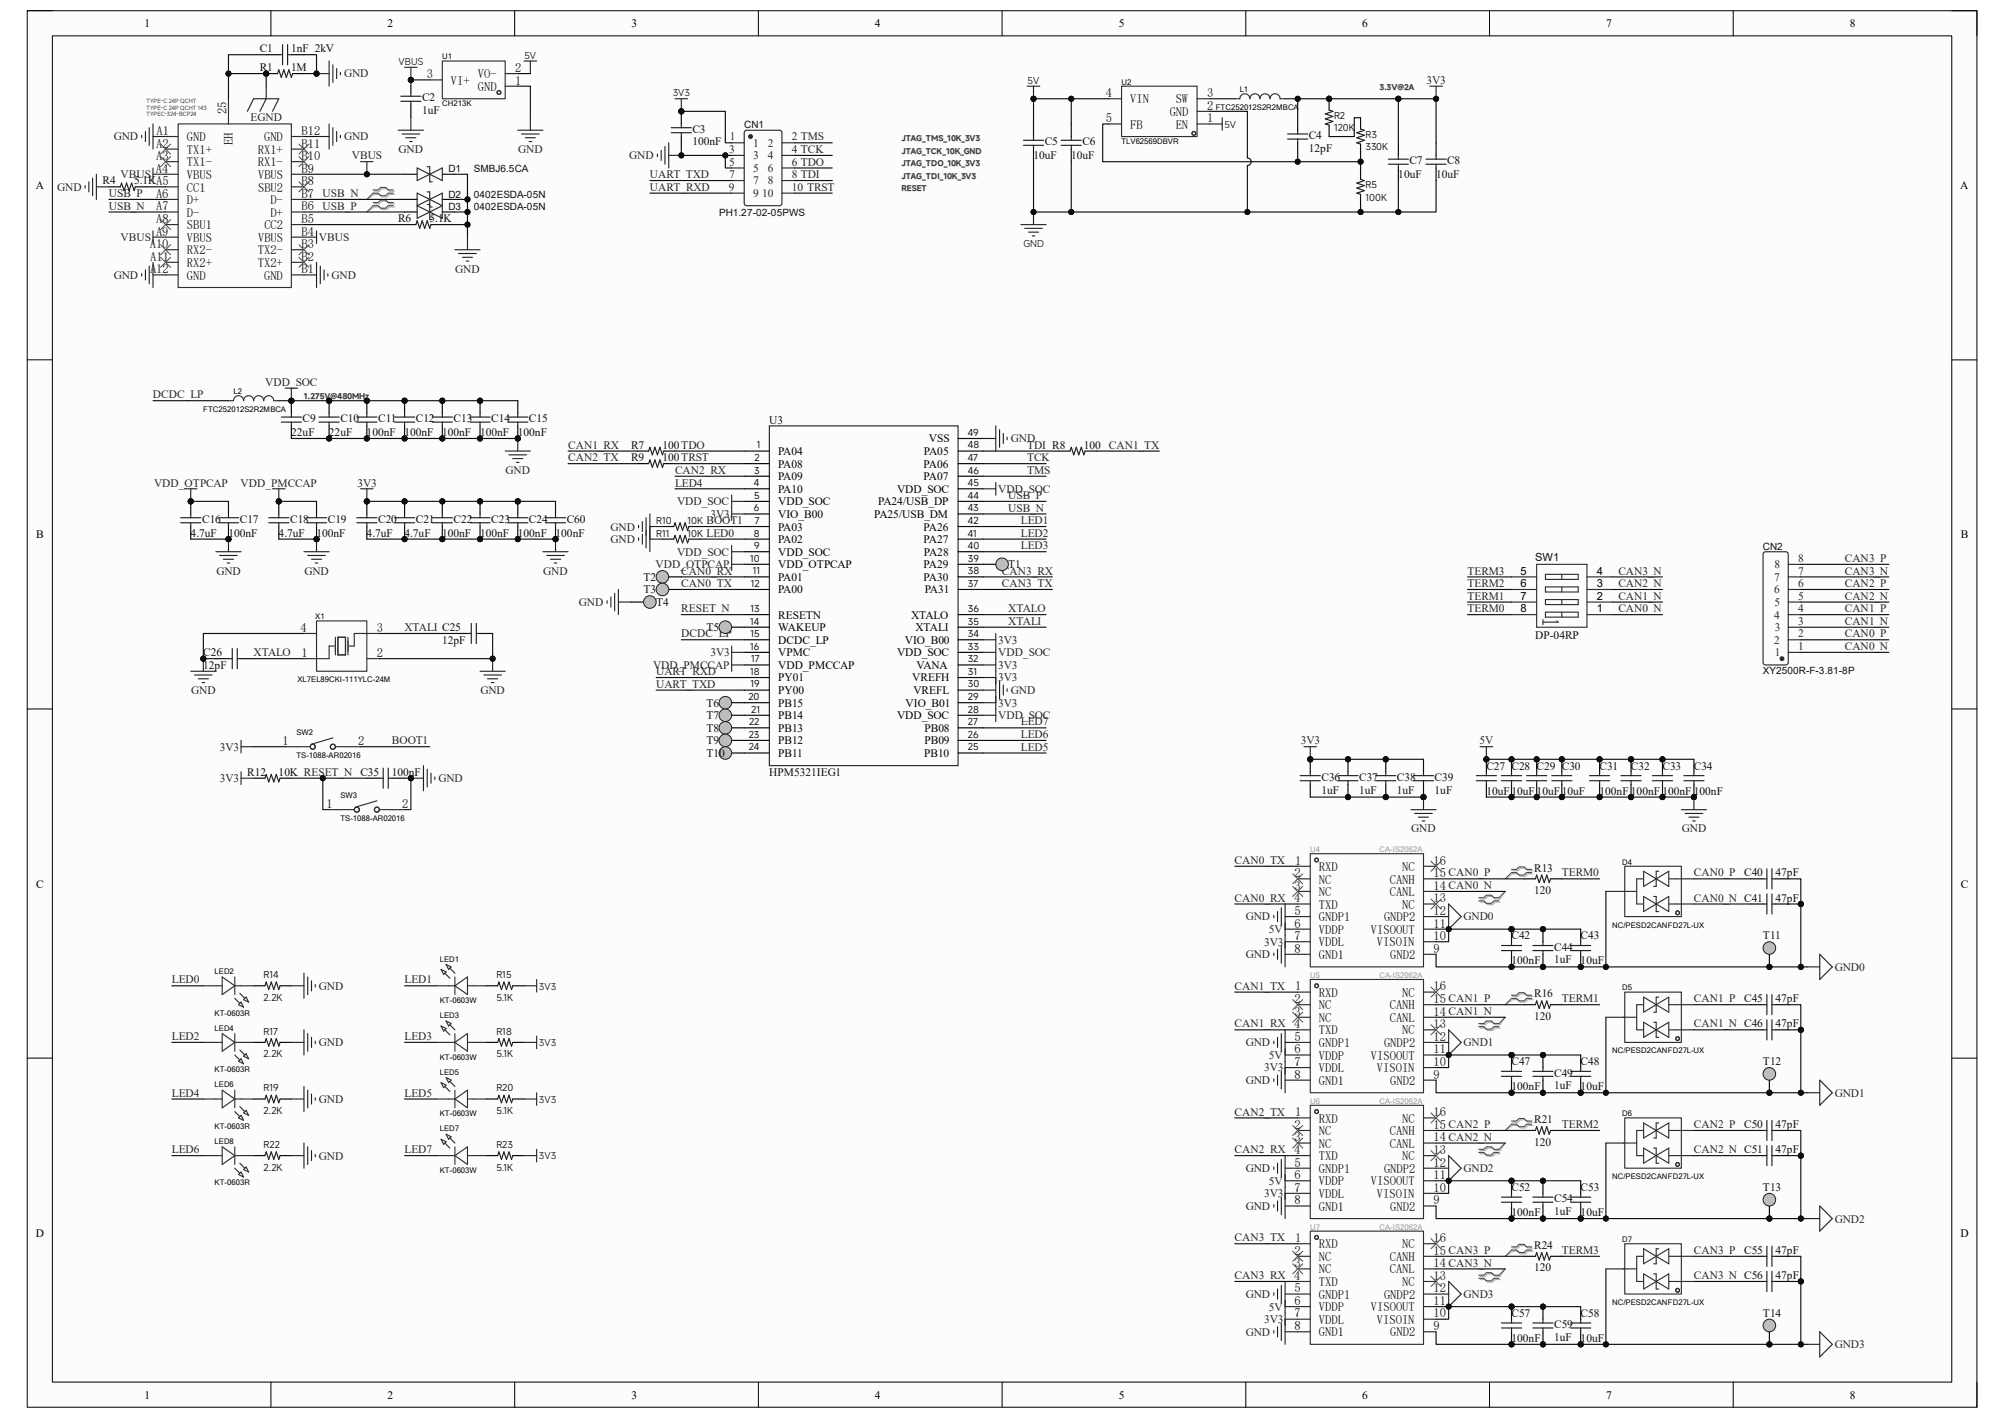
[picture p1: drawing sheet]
<svg xmlns="http://www.w3.org/2000/svg" width="297mm" height="210mm" viewBox="0 0 297 210" stroke-linecap="round" stroke-linejoin="round" font-family="sans-serif">
<defs><g id="words">
<g font-size="1.9">
<text x="63.2" y="11.6">3</text>
<text x="70.8" y="11.6">VO-</text>
<text x="76.3" y="10.7">2</text>
<text x="33.6" y="16.9" transform="rotate(-90 33.6 16.9)">25</text>
<text x="66.8" y="12.5">VI+</text>
<text x="70.8" y="13.5">GND</text>
<text x="76.3" y="12.5">1</text>
<text x="163.8" y="14.4">4</text>
<text x="167.4" y="15.3">VIN</text>
<text x="173.3" y="17.2">GND</text>
<text x="174.2" y="15.3">SW</text>
<text x="178.8" y="16.3">2</text>
<text x="178.8" y="14.4">3</text>
<text x="23.2" y="23.7">A3</text>
<text x="23.2" y="21.8">A2</text>
<text x="23.2" y="20">A1</text>
<text x="27.7" y="22.8">TX1+</text>
<text x="27.7" y="20.9">GND</text>
<text x="34.5" y="21.5" transform="rotate(-90 34.5 21.5)">EH</text>
<text x="38.2" y="22.8">RX1+</text>
<text x="39.1" y="20.9">GND</text>
<text x="44.7" y="20">B12</text>
<text x="44.7" y="21.8">B11</text>
<text x="44.7" y="23.7">B10</text>
<text x="163.8" y="18.1">5</text>
<text x="167.4" y="19.1">FB</text>
<text x="174.2" y="19.1">EN</text>
<text x="178.8" y="18.1">1</text>
<text x="23.1" y="25.6">A4</text>
<text x="23.1" y="29.3">A6</text>
<text x="27.7" y="28.4">CC1</text>
<text x="27.7" y="26.5">VBUS</text>
<text x="27.7" y="24.6">TX1-</text>
<text x="38.2" y="24.6">RX1-</text>
<text x="38.2" y="26.5">VBUS</text>
<text x="38.2" y="28.4">SBU2</text>
<text x="44.7" y="25.6">B9</text>
<text x="44.7" y="27.4">B8</text>
<text x="44.7" y="29.3">B7</text>
<text x="23.1" y="34.9">A9</text>
<text x="23.2" y="33">A8</text>
<text x="23.2" y="31.2">A7</text>
<text x="27.7" y="35.8">VBUS</text>
<text x="27.7" y="34">SBU1</text>
<text x="27.7" y="32.1">D-</text>
<text x="27.7" y="30.2">D+</text>
<text x="38.2" y="35.8">VBUS</text>
<text x="39.2" y="34">CC2</text>
<text x="40" y="30.2">D-</text>
<text x="40" y="32.1">D+</text>
<text x="44.7" y="31.2">B6</text>
<text x="44.7" y="33">B5</text>
<text x="44.7" y="34.9">B4</text>
<text x="22.2" y="36.7">A10</text>
<text x="22.2" y="40.5">A12</text>
<text x="22.3" y="38.6">A11</text>
<text x="27.7" y="41.4">GND</text>
<text x="27.7" y="39.5">RX2+</text>
<text x="27.7" y="37.7">RX2-</text>
<text x="38.2" y="37.7">TX2-</text>
<text x="38.2" y="39.5">TX2+</text>
<text x="39.1" y="41.4">GND</text>
<text x="44.7" y="36.7">B3</text>
<text x="44.7" y="38.6">B2</text>
<text x="44.7" y="40.5">B1</text>
<text x="44.5" y="93.6">4</text>
<text x="55.8" y="93.6">3</text>
<text x="44.7" y="97.3">1</text>
<text x="55.8" y="97.3">2</text>
<text x="41.9" y="110.4">1</text>
<text x="53" y="110.4">2</text>
<text x="48.4" y="119.7">1</text>
<text x="59.6" y="119.7">2</text>
<text x="191.8" y="129.9">2</text>
<text x="191.8" y="131.8">3</text>
<text x="191.9" y="128.1">1</text>
<text x="195.4" y="129">RXD</text>
<text x="195.4" y="130.9">NC</text>
<text x="205.9" y="130.9">CANH</text>
<text x="207.7" y="129">NC</text>
<text x="212.3" y="131.8">14 CAN0_N</text>
<text x="212.3" y="129.9">15 CAN0_P</text>
<text x="212.3" y="128.1">16</text>
<text x="191.8" y="135.5">5</text>
<text x="191.8" y="137.4">6</text>
<text x="195.4" y="132.7">NC</text>
<text x="195.4" y="134.6">TXD</text>
<text x="195.4" y="136.4">GNDP1</text>
<text x="205" y="136.4">GNDP2</text>
<text x="205.9" y="132.7">CANL</text>
<text x="207.7" y="134.6">NC</text>
<text x="212.3" y="137.4">11</text>
<text x="212.3" y="135.5">12</text>
<text x="212.3" y="133.6">13</text>
<text x="191.8" y="139.2">7</text>
<text x="191.8" y="141.1">8</text>
<text x="195.4" y="138.3">VDDP</text>
<text x="195.4" y="140.2">VDDL</text>
<text x="195.4" y="142">GND1</text>
<text x="203.1" y="138.3">VISOOUT</text>
<text x="204" y="140.2">VISOIN</text>
<text x="205.9" y="142">GND2</text>
<text x="212.3" y="141.1">9</text>
<text x="212.3" y="139.2">10</text>
<text x="191.8" y="148.5">2</text>
<text x="191.9" y="146.7">1</text>
<text x="195.4" y="147.6">RXD</text>
<text x="195.4" y="149.5">NC</text>
<text x="205.9" y="149.5">CANH</text>
<text x="207.7" y="147.6">NC</text>
<text x="212.3" y="148.5">15 CAN1_P</text>
<text x="212.3" y="146.7">16</text>
<text x="191.8" y="150.4">3</text>
<text x="191.8" y="154.1">5</text>
<text x="191.8" y="156">6</text>
<text x="195.4" y="151.3">NC</text>
<text x="195.4" y="153.2">TXD</text>
<text x="195.4" y="155.1">GNDP1</text>
<text x="205" y="155.1">GNDP2</text>
<text x="205.9" y="151.3">CANL</text>
<text x="207.7" y="153.2">NC</text>
<text x="212.3" y="156">11</text>
<text x="212.3" y="154.1">12</text>
<text x="212.3" y="152.3">13</text>
<text x="212.3" y="150.4">14 CAN1_N</text>
<text x="191.8" y="157.9">7</text>
<text x="191.8" y="159.7">8</text>
<text x="195.4" y="156.9">VDDP</text>
<text x="195.4" y="158.8">VDDL</text>
<text x="195.4" y="160.7">GND1</text>
<text x="203.1" y="156.9">VISOOUT</text>
<text x="204" y="158.8">VISOIN</text>
<text x="205.9" y="160.7">GND2</text>
<text x="212.3" y="159.7">9</text>
<text x="212.3" y="157.9">10</text>
<text x="191.8" y="167.2">2</text>
<text x="191.9" y="165.3">1</text>
<text x="195.4" y="166.2">RXD</text>
<text x="207.7" y="166.2">NC</text>
<text x="212.3" y="167.2">15 CAN2_P</text>
<text x="212.3" y="165.3">16</text>
<text x="191.8" y="169">3</text>
<text x="191.8" y="172.8">5</text>
<text x="195.4" y="168.1">NC</text>
<text x="195.4" y="170">NC</text>
<text x="195.4" y="171.8">TXD</text>
<text x="195.4" y="173.7">GNDP1</text>
<text x="205" y="173.7">GNDP2</text>
<text x="205.9" y="170">CANL</text>
<text x="205.9" y="168.1">CANH</text>
<text x="207.7" y="171.8">NC</text>
<text x="212.3" y="172.8">12</text>
<text x="212.3" y="170.9">13</text>
<text x="212.3" y="169">14 CAN2_N</text>
<text x="191.8" y="174.6">6</text>
<text x="191.8" y="176.5">7</text>
<text x="191.8" y="178.3">8</text>
<text x="195.4" y="175.6">VDDP</text>
<text x="195.4" y="177.4">VDDL</text>
<text x="195.4" y="179.3">GND1</text>
<text x="203.1" y="175.6">VISOOUT</text>
<text x="204" y="177.4">VISOIN</text>
<text x="205.9" y="179.3">GND2</text>
<text x="212.3" y="178.3">9</text>
<text x="212.3" y="176.5">10</text>
<text x="212.3" y="174.6">11</text>
<text x="191.8" y="185.8">2</text>
<text x="191.9" y="183.9">1</text>
<text x="195.4" y="184.9">RXD</text>
<text x="207.7" y="184.9">NC</text>
<text x="212.3" y="185.8">15 CAN3_P</text>
<text x="212.3" y="183.9">16</text>
<text x="191.8" y="187.7">3</text>
<text x="191.8" y="191.4">5</text>
<text x="195.4" y="186.7">NC</text>
<text x="195.4" y="188.6">NC</text>
<text x="195.4" y="190.5">TXD</text>
<text x="205.9" y="188.6">CANL</text>
<text x="205.9" y="186.7">CANH</text>
<text x="207.7" y="190.5">NC</text>
<text x="212.3" y="191.4">12</text>
<text x="212.3" y="189.5">13</text>
<text x="212.3" y="187.7">14 CAN3_N</text>
<text x="191.8" y="193.3">6</text>
<text x="191.8" y="195.1">7</text>
<text x="191.8" y="197">8</text>
<text x="195.4" y="192.3">GNDP1</text>
<text x="195.4" y="194.2">VDDP</text>
<text x="195.4" y="196">VDDL</text>
<text x="195.4" y="197.9">GND1</text>
<text x="203.1" y="194.2">VISOOUT</text>
<text x="204" y="196">VISOIN</text>
<text x="205" y="192.3">GNDP2</text>
<text x="205.9" y="197.9">GND2</text>
<text x="212.3" y="197">9</text>
<text x="212.3" y="195.1">10</text>
<text x="212.3" y="193.3">11</text>
</g>
<g font-size="1.7">
<text x="21.4" y="4">1</text>
<text x="57.4" y="4">2</text>
<text x="93.6" y="4">3</text>
<text x="129.6" y="4">4</text>
<text x="165.7" y="4">5</text>
<text x="201.8" y="4">6</text>
<text x="237.9" y="4">7</text>
<text x="274" y="4">8</text>
<text x="5.3" y="28">A</text>
<text x="290.4" y="28">A</text>
<text x="137.6" y="65.5">VSS</text>
<text x="115.3" y="67.4">PA04</text>
<text x="115.3" y="69.3">PA08</text>
<text x="115.3" y="71.1">PA09</text>
<text x="136.8" y="71.1">PA07</text>
<text x="136.8" y="69.3">PA06</text>
<text x="136.9" y="67.4">PA05</text>
<text x="115.3" y="73">PA10</text>
<text x="115.3" y="74.8">VDD_SOC</text>
<text x="115.3" y="76.7">VIO_B00</text>
<text x="129.5" y="76.7">PA25/USB_DM</text>
<text x="130.1" y="74.8">PA24/USB_DP</text>
<text x="132.9" y="73">VDD_SOC</text>
<text x="5.4" y="79.7">B</text>
<text x="115.3" y="78.6">PA03</text>
<text x="115.3" y="80.4">PA02</text>
<text x="115.3" y="82.3">VDD_SOC</text>
<text x="136.8" y="80.4">PA27</text>
<text x="136.8" y="78.6">PA26</text>
<text x="136.9" y="82.3">PA28</text>
<text x="290.4" y="79.7">B</text>
<text x="115.3" y="84.2">VDD_OTPCAP</text>
<text x="115.3" y="86">PA01</text>
<text x="115.3" y="87.9">PA00</text>
<text x="136.8" y="86">PA30</text>
<text x="136.8" y="84.2">PA29</text>
<text x="137" y="87.9">PA31</text>
<text x="225.3" y="88.8">7</text>
<text x="225.3" y="87">6</text>
<text x="225.3" y="85.1">5</text>
<text x="236.6" y="88.8">2</text>
<text x="236.6" y="87">3</text>
<text x="236.6" y="85.1">4</text>
<text x="115.3" y="91.6">RESETN</text>
<text x="115.3" y="93.5">WAKEUP</text>
<text x="115.3" y="95.3">DCDC_LP</text>
<text x="134" y="95.3">VIO_B00</text>
<text x="135" y="91.6">XTALO</text>
<text x="135.6" y="93.5">XTALI</text>
<text x="225.3" y="90.7">8</text>
<text x="236.6" y="90.7">1</text>
<text x="115.3" y="97.2">VPMC</text>
<text x="115.3" y="99.1">VDD_PMCCAP</text>
<text x="115.3" y="100.9">PY01</text>
<text x="132.9" y="97.2">VDD_SOC</text>
<text x="135.1" y="100.9">VREFH</text>
<text x="135.8" y="99.1">VANA</text>
<text x="115.3" y="102.8">PY00</text>
<text x="115.3" y="104.6">PB15</text>
<text x="115.3" y="106.5">PB14</text>
<text x="132.9" y="106.5">VDD_SOC</text>
<text x="134.2" y="104.6">VIO_B01</text>
<text x="135.3" y="102.8">VREFL</text>
<text x="115.3" y="108.4">PB13</text>
<text x="115.3" y="110.2">PB12</text>
<text x="115.3" y="112.1">PB11</text>
<text x="136.9" y="112.1">PB10</text>
<text x="136.9" y="110.2">PB09</text>
<text x="136.9" y="108.4">PB08</text>
<text x="5.3" y="131.4">C</text>
<text x="290.4" y="131.4">C</text>
<text x="5.3" y="183.1">D</text>
<text x="290.4" y="183.1">D</text>
<text x="21.4" y="207.1">1</text>
<text x="57.4" y="207.1">2</text>
<text x="93.6" y="207.1">3</text>
<text x="129.6" y="207.1">4</text>
<text x="165.7" y="207.1">5</text>
<text x="201.8" y="207.1">6</text>
<text x="237.9" y="207.1">7</text>
<text x="274" y="207.1">8</text>
</g>
<g font-size="1.7" fill="#0e0e0e">
<text x="38.5" y="10.5">R1</text>
<text x="38.5" y="7.7">C1</text>
<text x="43.1" y="10.5">1M</text>
<text x="43.1" y="7.7">1nF_2kV</text>
<text x="62.5" y="15">C2</text>
<text x="62.5" y="16.9">1uF</text>
<text x="102.6" y="19.7">C3</text>
<text x="102.6" y="21.5">100nF</text>
<text x="153.1" y="23.6">10uF</text>
<text x="154.8" y="21.5">C5</text>
<text x="158.7" y="23.6">10uF</text>
<text x="160.4" y="21.5">C6</text>
<text x="193.9" y="20.6">C4</text>
<text x="193.9" y="22.5">12pF</text>
<text x="15.2" y="27.3">R4</text>
<text x="19.9" y="27.3">5.1KA5</text>
<text x="207.1" y="26.4">10uF</text>
<text x="208.8" y="24.3">C7</text>
<text x="212.7" y="26.4">10uF</text>
<text x="214.4" y="24.3">C8</text>
<text x="59" y="32.9">R6</text>
<text x="63.6" y="32.9">5.1K</text>
<text x="43.1" y="64.6">22uF</text>
<text x="44.8" y="62.5">C9</text>
<text x="48.7" y="64.6">22uF</text>
<text x="50.4" y="62.5">C10</text>
<text x="54.3" y="64.6">100nF</text>
<text x="56" y="62.5">C11</text>
<text x="59.9" y="64.6">100nF</text>
<text x="61.6" y="62.5">C12</text>
<text x="65.5" y="64.6">100nF</text>
<text x="67.2" y="62.5">C13</text>
<text x="71.1" y="64.6">100nF</text>
<text x="72.8" y="62.5">C14</text>
<text x="76.7" y="64.6">100nF</text>
<text x="78.4" y="62.5">C15</text>
<text x="114" y="62.7">U3</text>
<text x="93.5" y="66.5">R7</text>
<text x="93.5" y="68.3">R9</text>
<text x="98.1" y="66.5">100TDO</text>
<text x="98.1" y="68.3">100TRST</text>
<text x="160.5" y="66.5">100</text>
<text x="29.9" y="77.4">C16</text>
<text x="35.5" y="77.4">C17</text>
<text x="43" y="77.4">C18</text>
<text x="48.6" y="77.4">C19</text>
<text x="56" y="77.4">C20</text>
<text x="61.6" y="77.4">C21</text>
<text x="67.2" y="77.4">C22</text>
<text x="72.8" y="77.4">C23</text>
<text x="78.4" y="77.4">C24</text>
<text x="83.9" y="77.4">C60</text>
<text x="28.2" y="79.5">4.7uF</text>
<text x="33.8" y="79.5">100nF</text>
<text x="41.3" y="79.5">4.7uF</text>
<text x="46.9" y="79.5">100nF</text>
<text x="54.3" y="79.5">4.7uF</text>
<text x="59.9" y="79.5">4.7uF</text>
<text x="65.5" y="79.5">100nF</text>
<text x="71.1" y="79.5">100nF</text>
<text x="76.7" y="79.5">100nF</text>
<text x="82.3" y="79.5">100nF</text>
<text x="227.4" y="83.1">SW1</text>
<text x="95.3" y="86">T2</text>
<text x="95.3" y="87.9">T3</text>
<text x="97.2" y="89.7">T4</text>
<text x="149.3" y="84.2">T1</text>
<text x="65.5" y="95.3">12pF</text>
<text x="104.6" y="93.5">T5</text>
<text x="227.4" y="94.6">DP-04RP</text>
<text x="30.1" y="97.2">C26</text>
<text x="30.1" y="99.1">12pF</text>
<text x="104.6" y="104.6">T6</text>
<text x="104.6" y="106.5">T7</text>
<text x="104.6" y="108.4">T8</text>
<text x="104.6" y="110.2">T9</text>
<text x="104.6" y="112.1">T10</text>
<text x="220.2" y="114">C27 C28 C29 C30</text>
<text x="236.9" y="114">C31</text>
<text x="241.6" y="114">C32</text>
<text x="246.2" y="114">C33</text>
<text x="250.9" y="114">C34</text>
<text x="36.6" y="114.9">R12</text>
<text x="41.3" y="114.9">10K RESET_N C35</text>
<text x="58" y="114.9">100nF</text>
<text x="114" y="114.9">HPM5321IEG1</text>
<text x="195.7" y="115.7">C36</text>
<text x="195.7" y="117.5">1uF</text>
<text x="201.3" y="115.7">C37</text>
<text x="201.3" y="117.5">1uF</text>
<text x="206.9" y="115.7">C38</text>
<text x="206.9" y="117.5">1uF</text>
<text x="212.5" y="115.7">C39</text>
<text x="212.5" y="117.5">1uF</text>
<text x="220.2" y="117.7">10uF10uF10uF10uF</text>
<text x="236.9" y="117.7">100nF 100nF 100nF 100nF</text>
<text x="227.2" y="129.1">R13</text>
<text x="258.4" y="129.8">C40</text>
<text x="263" y="129.8">47pF</text>
<text x="227.2" y="132.4">120</text>
<text x="263" y="133.5">47pF</text>
<text x="223.9" y="139.1">C42</text>
<text x="223.9" y="142.8">100nF</text>
<text x="230.2" y="140.8">C44</text>
<text x="230.2" y="142.7">1uF</text>
<text x="234.1" y="139.1">C43</text>
<text x="234.1" y="142.8">10uF</text>
<text x="261.1" y="139.1">T11</text>
<text x="227.2" y="147.7">R16</text>
<text x="258.4" y="148.4">C45</text>
<text x="263" y="148.4">47pF</text>
<text x="227.2" y="151">120</text>
<text x="263" y="152.1">47pF</text>
<text x="223.9" y="157.7">C47</text>
<text x="223.9" y="161.5">100nF</text>
<text x="230.2" y="159.4">C49</text>
<text x="230.2" y="161.3">1uF</text>
<text x="234.1" y="157.7">C48</text>
<text x="234.1" y="161.5">10uF</text>
<text x="261.1" y="157.7">T12</text>
<text x="227.2" y="166.3">R21</text>
<text x="258.4" y="167.1">C50</text>
<text x="263" y="167.1">47pF</text>
<text x="227.2" y="169.7">120</text>
<text x="263" y="170.8">47pF</text>
<text x="223.9" y="176.4">C52</text>
<text x="230.2" y="178.1">C54</text>
<text x="230.2" y="179.9">1uF</text>
<text x="234.1" y="176.4">C53</text>
<text x="261.1" y="176.4">T13</text>
<text x="223.9" y="180.1">100nF</text>
<text x="227.2" y="185">R24</text>
<text x="234.1" y="180.1">10uF</text>
<text x="258.4" y="185.7">C55</text>
<text x="263" y="185.7">47pF</text>
<text x="227.2" y="188.3">120</text>
<text x="263" y="189.4">47pF</text>
<text x="223.9" y="195">C57</text>
<text x="230.2" y="196.7">C59</text>
<text x="234.1" y="195">C58</text>
<text x="261.1" y="195">T14</text>
<text x="223.9" y="198.8">100nF</text>
<text x="230.2" y="198.5">1uF</text>
<text x="234.1" y="198.8">10uF</text>
</g>
<g font-size="1.7" fill="#262626">
<text x="51" y="11.5">GND</text>
<text x="37.1" y="18">EGND</text>
<text x="211.3" y="12.4">3V3</text>
<text x="16.8" y="20.8">GND</text>
<text x="51" y="20.8">GND</text>
<text x="52.1" y="23.6">VBUS</text>
<text x="59.1" y="22.6">GND</text>
<text x="76.7" y="22.6">GND</text>
<text x="93.2" y="23.6">GND</text>
<text x="8.5" y="28.2">GND</text>
<text x="16.1" y="29.2">USB_P</text>
<text x="17.9" y="26.4">VBUS</text>
<text x="47.8" y="29.2">USB_N</text>
<text x="96.3" y="26.4">UART_TXD</text>
<text x="96.3" y="28.2">UART_RXD</text>
<text x="16.1" y="31">USB_N</text>
<text x="17.9" y="35.7">VBUS</text>
<text x="47.2" y="35.7">VBUS</text>
<text x="47.8" y="31">USB_P</text>
<text x="16.8" y="41.3">GND</text>
<text x="49.1" y="41.3">GND</text>
<text x="67.4" y="40.4">GND</text>
<text x="22.6" y="59">DCDC_LP</text>
<text x="39.3" y="57.1">VDD_SOC</text>
<text x="149.7" y="65.5">GND</text>
<text x="74.9" y="70.2">GND</text>
<text x="84.2" y="66.5">CAN1_RX</text>
<text x="84.2" y="68.3">CAN2_TX</text>
<text x="100" y="70.2">CAN2_RX</text>
<text x="152.1" y="70.2">TMS</text>
<text x="152.1" y="68.3">TCK</text>
<text x="152.1" y="66.5">TDI R8</text>
<text x="164.2" y="66.5">CAN1_TX</text>
<text x="22.8" y="72.1">VDD_OTPCAP</text>
<text x="35.6" y="72.1">VDD_PMCCAP</text>
<text x="53" y="72.1">3V3</text>
<text x="100" y="72.1">LED4</text>
<text x="100.3" y="74.8">VDD_SOC</text>
<text x="104.6" y="77.6">BOOT1</text>
<text x="105.2" y="76.7">3V3</text>
<text x="147.9" y="73">VDD_SOC</text>
<text x="149.3" y="73.9">USB_P</text>
<text x="149.3" y="75.8">USB_N</text>
<text x="151.2" y="77.6">LED1</text>
<text x="90.4" y="80.4">GND</text>
<text x="90.4" y="78.6">GND</text>
<text x="100.3" y="82.3">VDD_SOC</text>
<text x="104.6" y="79.5">LED0</text>
<text x="151.2" y="79.5">LED2</text>
<text x="151.2" y="81.4">LED3</text>
<text x="273.3" y="83.2">CAN3_P</text>
<text x="32" y="85.1">GND</text>
<text x="45.1" y="85.1">GND</text>
<text x="80.5" y="85.1">GND</text>
<text x="85.8" y="89.7">GND</text>
<text x="97.1" y="84.2">VDD_OTPCAP</text>
<text x="100.9" y="87">CAN0_TX</text>
<text x="100.9" y="85.1">CAN0_RX</text>
<text x="148.4" y="87">CAN3_TX</text>
<text x="148.4" y="85.1">CAN3_RX</text>
<text x="217.4" y="88.8">TERM1</text>
<text x="217.4" y="87">TERM2</text>
<text x="217.4" y="85.1">TERM3</text>
<text x="239.7" y="88.8">CAN1_N</text>
<text x="239.7" y="87">CAN2_N</text>
<text x="239.7" y="85.1">CAN3_N</text>
<text x="273.3" y="87">CAN2_P</text>
<text x="273.3" y="88.8">CAN2_N</text>
<text x="273.3" y="85.1">CAN3_N</text>
<text x="59.9" y="93.5">XTALI C25</text>
<text x="100.9" y="94.4">DCDC_LP</text>
<text x="100.9" y="90.7">RESET_N</text>
<text x="147.9" y="95.3">3V3</text>
<text x="149.3" y="92.5">XTALI</text>
<text x="149.3" y="90.7">XTALO</text>
<text x="217.4" y="90.7">TERM0</text>
<text x="239.7" y="90.7">CAN0_N</text>
<text x="273.3" y="94.4">CAN0_P</text>
<text x="273.3" y="90.7">CAN1_P</text>
<text x="273.3" y="92.5">CAN1_N</text>
<text x="37.5" y="97.2">XTALO</text>
<text x="96.7" y="99.1">VDD_PMCCAP</text>
<text x="97.2" y="101.9">UART_TXD</text>
<text x="97.2" y="100">UART_RXD</text>
<text x="105.2" y="97.2">3V3</text>
<text x="147.9" y="97.2">VDD_SOC</text>
<text x="147.9" y="99.1">3V3</text>
<text x="147.9" y="100.9">3V3</text>
<text x="273.3" y="96.3">CAN0_N</text>
<text x="28.3" y="102.8">GND</text>
<text x="71.2" y="102.8">GND</text>
<text x="147.9" y="106.5">VDD_SOC</text>
<text x="147.9" y="104.6">3V3</text>
<text x="149.7" y="102.8">GND</text>
<text x="151.2" y="107.4">LED7</text>
<text x="32.6" y="111.2">3V3</text>
<text x="58" y="110.2">BOOT1</text>
<text x="151.2" y="109.3">LED6</text>
<text x="151.2" y="111.2">LED5</text>
<text x="192.7" y="110.2">3V3</text>
<text x="219.2" y="110.2">5V</text>
<text x="32.6" y="115.8">3V3</text>
<text x="64.9" y="115.8">GND</text>
<text x="209" y="123.3">GND</text>
<text x="249.1" y="123.3">GND</text>
<text x="182.9" y="127.9">CAN0_TX</text>
<text x="231.3" y="129.8">TERM0</text>
<text x="250.9" y="129.8">CAN0_P</text>
<text x="182.9" y="133.5">CAN0_RX 4</text>
<text x="184.5" y="136.3">GND</text>
<text x="216.8" y="136.3">GND0</text>
<text x="250.9" y="133.5">CAN0_N C41</text>
<text x="184.5" y="141.9">GND</text>
<text x="187.2" y="140">3V3</text>
<text x="188" y="138.2">5V</text>
<text x="271.8" y="143.8">GND0</text>
<text x="25.4" y="145.6">LED0</text>
<text x="47.2" y="146.6">GND</text>
<text x="59.9" y="145.6">LED1</text>
<text x="182.9" y="146.6">CAN1_TX</text>
<text x="231.3" y="148.4">TERM1</text>
<text x="250.9" y="148.4">CAN1_P</text>
<text x="25.4" y="154">LED2</text>
<text x="47.2" y="154.9">GND</text>
<text x="59.9" y="154">LED3</text>
<text x="182.9" y="152.1">CAN1_RX 4</text>
<text x="184.5" y="154.9">GND</text>
<text x="216.8" y="154.9">GND1</text>
<text x="250.9" y="152.1">CAN1_N C46</text>
<text x="184.5" y="160.5">GND</text>
<text x="187.2" y="158.7">3V3</text>
<text x="188" y="156.8">5V</text>
<text x="25.4" y="162.4">LED4</text>
<text x="47.2" y="163.4">GND</text>
<text x="59.9" y="162.4">LED5</text>
<text x="182.9" y="165.2">CAN2_TX</text>
<text x="231.3" y="167.1">TERM2</text>
<text x="250.9" y="167.1">CAN2_P</text>
<text x="271.8" y="162.4">GND1</text>
<text x="25.4" y="170.8">LED6</text>
<text x="47.2" y="171.7">GND</text>
<text x="59.9" y="170.8">LED7</text>
<text x="182.9" y="170.8">CAN2_RX 4</text>
<text x="184.5" y="173.6">GND</text>
<text x="216.8" y="173.6">GND2</text>
<text x="250.9" y="170.8">CAN2_N C51</text>
<text x="184.5" y="179.2">GND</text>
<text x="187.2" y="177.3">3V3</text>
<text x="188" y="175.5">5V</text>
<text x="182.9" y="183.9">CAN3_TX</text>
<text x="231.3" y="185.7">TERM3</text>
<text x="250.9" y="185.7">CAN3_P</text>
<text x="271.8" y="181.1">GND2</text>
<text x="182.9" y="189.4">CAN3_RX 4</text>
<text x="250.9" y="189.4">CAN3_N C56</text>
<text x="184.5" y="197.8">GND</text>
<text x="184.5" y="192.2">GND</text>
<text x="187.2" y="196">3V3</text>
<text x="188" y="194.1">5V</text>
<text x="216.8" y="192.2">GND3</text>
<text x="271.8" y="199.7">GND3</text>
</g>
<g font-size="1.7" fill="#292929">
<text x="108" y="22.6">3</text>
<text x="108.1" y="20.8">1</text>
<text x="111.5" y="21.7">1</text>
<text x="111.5" y="23.6">3</text>
<text x="113.7" y="23.6">4</text>
<text x="113.7" y="21.7">2</text>
<text x="117.3" y="22.6">4 TCK</text>
<text x="117.3" y="20.8">2 TMS</text>
<text x="107.9" y="28.2">9</text>
<text x="108" y="24.5">5</text>
<text x="108" y="26.4">7</text>
<text x="111.5" y="25.4">5</text>
<text x="111.5" y="27.3">7</text>
<text x="111.5" y="29.2">9</text>
<text x="112.9" y="29.2">10</text>
<text x="113.7" y="27.3">8</text>
<text x="113.7" y="25.4">6</text>
<text x="117.3" y="28.2">10 TRST</text>
<text x="117.3" y="26.4">8 TDI</text>
<text x="117.3" y="24.5">6 TDO</text>
<text x="266.4" y="83.2">8</text>
<text x="262.8" y="87.9">6</text>
<text x="262.8" y="86">7</text>
<text x="262.8" y="89.7">5</text>
<text x="262.8" y="84.2">8</text>
<text x="266.4" y="88.8">5</text>
<text x="266.4" y="87">6</text>
<text x="266.4" y="85.1">7</text>
<text x="262.8" y="95.3">2</text>
<text x="262.8" y="91.6">4</text>
<text x="262.9" y="93.5">3</text>
<text x="266.4" y="94.4">2</text>
<text x="266.4" y="92.5">3</text>
<text x="266.4" y="90.7">4</text>
<text x="262.9" y="97.2">1</text>
<text x="266.4" y="96.3">1</text>
</g>
<g font-size="1.5" fill="#0e0e0e">
<text x="110.2" y="19">CN1</text>
<text x="66.4" y="29.3">D2</text>
<text x="66.4" y="25.5">D1</text>
<text x="70.2" y="29.3">0402ESDA-05N</text>
<text x="70.2" y="25.5">SMBJ6.5CA</text>
<text x="66.4" y="31.1">D3</text>
<text x="70.2" y="31.1">0402ESDA-05N</text>
<text x="106.5" y="32">PH1.27-02-05PWS</text>
<text x="261.1" y="81.4">CN2</text>
<text x="261.1" y="99.9">XY2500R-F-3.81-8P</text>
</g>
<g font-size="1.4" fill="#262626">
<text x="59.1" y="9.6">VBUS</text>
<text x="77.7" y="8.7">5V</text>
<text x="99.7" y="14.3">3V3</text>
<text x="152.2" y="12.4">5V</text>
<text x="181.4" y="18.9">5V</text>
<text x="151.6" y="36.6">GND</text>
<text x="79.8" y="146.6">3V3</text>
<text x="79.8" y="154.9">3V3</text>
<text x="79.8" y="163.3">3V3</text>
<text x="79.8" y="171.7">3V3</text>
</g>
<g font-size="1.4" fill="#0e0e0e">
<text x="197.6" y="17.6">R2</text>
<text x="197.6" y="19.5">120K</text>
<text x="202.3" y="20.4">R3</text>
<text x="202.3" y="22.3">330K</text>
<text x="202.3" y="27.9">R5</text>
<text x="202.3" y="29.7">100K</text>
<text x="97.2" y="77.6">R10</text>
<text x="101.9" y="77.6">10K</text>
<text x="97.2" y="79.5">R11</text>
<text x="101.9" y="79.5">10K</text>
<text x="39" y="144.9">R14</text>
<text x="39" y="148.2">2.2K</text>
<text x="73.5" y="144.9">R15</text>
<text x="73.5" y="148.2">5.1K</text>
<text x="39" y="153.2">R17</text>
<text x="73.5" y="153.2">R18</text>
<text x="39" y="156.6">2.2K</text>
<text x="39" y="161.6">R19</text>
<text x="73.5" y="156.6">5.1K</text>
<text x="73.5" y="161.6">R20</text>
<text x="39" y="165">2.2K</text>
<text x="73.5" y="165">5.1K</text>
<text x="39" y="170">R22</text>
<text x="39" y="173.4">2.2K</text>
<text x="73.5" y="170">R23</text>
<text x="73.5" y="173.4">5.1K</text>
</g>
<g font-size="1.4">
<text x="143.4" y="64.6">49</text>
<text x="111.7" y="70.1">3</text>
<text x="111.8" y="68.3">2</text>
<text x="112.1" y="66.4">1</text>
<text x="143.4" y="70.1">46</text>
<text x="143.4" y="68.3">47</text>
<text x="143.4" y="66.4">48</text>
<text x="111.7" y="72">4</text>
<text x="111.7" y="75.7">6</text>
<text x="111.7" y="73.9">5</text>
<text x="111.8" y="77.6">7</text>
<text x="143.4" y="77.6">42</text>
<text x="143.4" y="75.7">43</text>
<text x="143.4" y="73.9">44</text>
<text x="143.4" y="72">45</text>
<text x="111.1" y="83.2">10</text>
<text x="111.7" y="79.5">8</text>
<text x="111.7" y="81.3">9</text>
<text x="143.4" y="83.2">39</text>
<text x="143.4" y="81.3">40</text>
<text x="143.4" y="79.5">41</text>
<text x="111.2" y="86.9">12</text>
<text x="111.5" y="85">11</text>
<text x="143.4" y="86.9">37</text>
<text x="143.4" y="85">38</text>
<text x="111.1" y="92.5">14</text>
<text x="111.2" y="90.6">13</text>
<text x="111.2" y="94.4">15</text>
<text x="143.4" y="94.4">34</text>
<text x="143.4" y="92.5">35</text>
<text x="143.4" y="90.6">36</text>
<text x="111.1" y="96.2">16</text>
<text x="111.1" y="99.9">18</text>
<text x="111.2" y="101.8">19</text>
<text x="111.3" y="98.1">17</text>
<text x="143.4" y="101.8">30</text>
<text x="143.4" y="99.9">31</text>
<text x="143.4" y="98.1">32</text>
<text x="143.4" y="96.2">33</text>
<text x="110.9" y="103.7">20</text>
<text x="111" y="107.4">22</text>
<text x="111.3" y="105.5">21</text>
<text x="143.4" y="107.4">27</text>
<text x="143.4" y="105.5">28</text>
<text x="143.4" y="103.7">29</text>
<text x="110.9" y="109.3">23</text>
<text x="110.9" y="111.1">24</text>
<text x="143.4" y="111.1">25</text>
<text x="143.4" y="109.3">26</text>
</g>
<g font-size="1.1">
<text x="65.5" y="8.8">U1</text>
<text x="65.5" y="15.7">CH213K</text>
<text x="166.1" y="12.5">U2</text>
<text x="180.1" y="16.3">FTC252012S2R2MBCA</text>
<text x="183.6" y="13.7">L1</text>
<text x="166.1" y="21.3">TLV62569DBVR</text>
<text x="34.6" y="58.4">L2</text>
<text x="30.1" y="61">FTC252012S2R2MBCA</text>
<text x="46.7" y="91.7">X1</text>
<text x="44.1" y="101">XL7EL89CKI-111YLC-24M</text>
<text x="43.9" y="108.9">SW2</text>
<text x="43.9" y="112.2">TS-1088-AR02016</text>
<text x="50.4" y="118.2">SW3</text>
<text x="50.4" y="121.5">TS-1088-AR02016</text>
<text x="240.3" y="128.1">D4</text>
<text x="238.8" y="137.4">NC/PESD2CANFD27L-UX</text>
<text x="65.1" y="142.4">LED1</text>
<text x="31.8" y="144.3">LED2</text>
<text x="65.1" y="148.5">KT-0603W</text>
<text x="240.3" y="146.7">D5</text>
<text x="31.8" y="150.4">KT-0603R</text>
<text x="31.8" y="152.7">LED4</text>
<text x="65.1" y="150.8">LED3</text>
<text x="238.8" y="156">NC/PESD2CANFD27L-UX</text>
<text x="31.8" y="158.8">KT-0603R</text>
<text x="31.8" y="161">LED6</text>
<text x="65.1" y="156.9">KT-0603W</text>
<text x="65.1" y="159.2">LED5</text>
<text x="31.8" y="167.2">KT-0603R</text>
<text x="65.1" y="165.3">KT-0603W</text>
<text x="65.1" y="167.6">LED7</text>
<text x="240.3" y="165.3">D6</text>
<text x="31.8" y="169.4">LED8</text>
<text x="65.1" y="173.7">KT-0603W</text>
<text x="31.8" y="175.6">KT-0603R</text>
<text x="238.8" y="174.6">NC/PESD2CANFD27L-UX</text>
<text x="240.3" y="184">D7</text>
<text x="238.8" y="193.3">NC/PESD2CANFD27L-UX</text>
</g>
<g font-size="1.1" fill="#3c3c3c">
<text x="204.3" y="13.4">3.3V@2A</text>
<text x="133.5" y="22.7">JTAG_TCK_10K_GND</text>
<text x="133.5" y="20.9">JTAG_TMS_10K_3V3</text>
<text x="133.5" y="24.6">JTAG_TDO_10K_3V3</text>
<text x="133.5" y="26.5">JTAG_TDI_10K_3V3</text>
<text x="133.5" y="28.3">RESET</text>
<text x="45" y="59.1">1.275V@480MHz</text>
</g>
<g font-size="1.1" fill="#969696">
<text x="194.1" y="126.2">U4</text>
<text x="204.3" y="126.2">CA-IS2062A</text>
<text x="194.1" y="144.8">U5</text>
<text x="204.3" y="144.8">CA-IS2062A</text>
<text x="194.1" y="163.4">U6</text>
<text x="204.3" y="163.4">CA-IS2062A</text>
<text x="194.1" y="182.1">U7</text>
<text x="204.3" y="182.1">CA-IS2062A</text>
</g>
<g font-size=".8" fill="#3c3c3c">
<text x="21.7" y="17.2">TYPEC-324-BCP24</text>
<text x="21.7" y="16.3">TYPE-C 24P QCHT 143</text>
<text x="21.7" y="15.3">TYPE-C 24P QCHT</text>
</g>
</g></defs>
<path d="M4 1.6h288.8v206.8h-288.8z" fill-rule="evenodd" fill="#fcfcfc"/>
<path d="M4 1.6h288.8v206.8h-288.8z" fill="none" stroke="#000" stroke-width=".15"/>
<path d="M7.8 5.3h281.3v199.4h-281.3z" fill-rule="evenodd" fill="#fcfcfc"/>
<g fill="none" stroke="#000" stroke-width=".15">
<path d="M4 1.6h3.8M7.8 5.3h281.3v199.4h-281.3zM40.1 1.6v3.7M76.2 1.6v3.7M112.3 1.6v3.7M148.4 1.6v3.7M184.5 1.6v3.7M220.6 1.6v3.7M256.7 1.6v3.7M289.1 1.6h3.7v3.7M4 53.3h3.8M289.1 53.3h3.7"/>
<path d="M4 105h3.8M289.1 105h3.7M4 156.7h3.8M289.1 156.7h3.7M40.1 204.7v3.7M76.2 204.7v3.7M112.3 204.7v3.7M148.4 204.7v3.7M184.5 204.7v3.7M220.6 204.7v3.7M256.7 204.7v3.7M292.8 204.7v3.7"/>
</g>
<g fill="none" stroke="#292929" stroke-width=".17">
<path d="M33.8 14.6v3.8M63.7 11.8h1.8M74.8 12.8h1.9M74.8 10.9h1.9M24.5 38.8h1.9M24.5 37h1.9M24.5 35.1h1.9M24.5 33.3h1.9M24.5 31.4h1.9M24.5 29.5h1.9M24.5 27.7h1.9M24.5 25.8h1.9"/>
<path d="M24.5 23.9h1.9M24.5 22.1h1.9M24.5 20.2h1.9M43.2 38.8h1.8M43.2 37h1.8M43.2 35.1h1.8M43.2 33.3h1.8M43.2 31.4h1.8M43.2 29.5h1.8M43.2 27.7h1.8M43.2 25.8h1.8M43.2 23.9h1.8"/>
<path d="M43.2 22.1h1.8M43.2 20.2h1.8M61.8 30.5l3.7-1.9v3.7zM61.8 28.6l3.7 1.9-3.7 1.8zM63.3 28.4h.4v4.1h.3M63.3 30.3h.4M63.7 30.7h.3M24.5 40.7h1.9M43.2 40.7h1.8"/>
</g>
<g fill="none" stroke="#303030" stroke-width=".17">
<path d="M26.4 18.4h16.8v24.2h-16.8zM65.5 9h9.3v5.6h-9.3z"/>
<circle cx="73.9" cy="13.7" r=".28"/>
</g>
<g fill="none" stroke="#262626" stroke-width=".17">
<path d="M21.5 19.5v1.5M22.1 18.9v2.6M22.7 18.4v3.7M36.6 16.5l1-1.9h3.7l-.9 1.9M39.4 12.8v1.8l-.9 1.9M48.7 18.4v3.7M49.3 18.9v2.6M49.9 19.5v1.5M76.7 19.3h3.7M77.3 19.8h2.6M77.6 9h1.9M78.6 9v1.9"/>
<path d="M78.6 17.4v1.9M12.6 27.5v.4M13.2 26.9v1.5M13.7 26.4v2.6M14.3 25.8v3.7M14.3 27.7h1.8M21 20v.4M21.5 40v1.5M22.1 39.4v2.6M22.7 24.9v1.8M22.7 34.2v1.9M22.7 38.8v3.8"/>
<path d="M22.7 20.2h1.8M22.7 25.8h1.8M22.7 35.1h1.8M45 35.1h1.9M46.9 20.2h1.8M46.9 34.2v1.9M46.9 38.8v3.8M47.4 39.4v2.6M48 40v1.5M50.4 20v.4M67.4 37h3.7M67.9 37.5h2.7"/>
<path d="M68.5 38.1h1.5M69.1 38.7h.3M69.2 35.1v1.9M77.8 20.4h1.5M78.4 21h.3M21 40.5v.4M22.7 40.7h1.8M45 40.7h1.9M48.6 40.5v.4"/>
</g>
<path d="M55.5 28.3h.7l.4-.3h.7l.4 .3h.7M55.5 28.8h.7l.4 .4h.7l.4-.4h.7M55.5 30.2h.7l.4-.4h.7l.4 .4h.7M55.5 30.7h.7l.4 .3h.7l.4-.3h.7" fill="none" stroke="#aeaeae" stroke-width=".17"/>
<path d="M55.5 28.8l-1.2 .7M55.5 30.7l-1.2 .7" fill="none" stroke="#aeaeae" stroke-width=".15"/>
<path d="M55.3 28.1h.7l.4-.3h.7l.4 .3h.8M55.3 28.6h.7l.4 .4h.7l.4-.4h.8M55.3 30h.7l.4-.4h.7l.4 .4h.8M55.3 30.5h.7l.4 .3h.7l.4-.3h.8" fill="none" stroke="#4c4c4c" stroke-width=".17"/>
<g fill="none" stroke="#4c4c4c" stroke-width=".15">
<path d="M23.8 21.3l1.5 1.5M23.8 23.2l1.5 1.5M23.8 36.2l1.5 1.5M23.8 38.1l1.5 1.5M23.8 32.5l1.5 1.5M25.3 21.3l-1.5 1.5M25.3 23.2l-1.5 1.5M25.3 36.2l-1.5 1.5M25.3 38.1l-1.5 1.5M25.3 32.5l-1.5 1.5M44.3 21.3l1.5 1.5M44.3 23.2l1.5 1.5"/>
<path d="M44.3 36.2l1.5 1.5M44.3 38.1l1.5 1.5M44.3 26.9l1.5 1.5M45.8 38.1l-1.5 1.5M45.8 21.3l-1.5 1.5M45.8 23.2l-1.5 1.5M45.8 36.2l-1.5 1.5M45.8 26.9l-1.5 1.5M55.3 28.6l-1 .9M55.3 30.5l-1 .9"/>
</g>
<path d="M16.1 27.7h1.7M20.1 27.7h1.6M59.9 33.3h1.7M59.9 31.4h1.9M59.9 29.5h1.9M63.8 33.3h1.7M65.5 31.4h1.9M65.5 29.5h1.9" fill="none" stroke="#000" stroke-width=".17"/>
<path d="M17.8 27.7l.2-.6 .4 1.1 .4-1.1 .3 1.1 .4-1.1 .4 1.1 .2-.5M61.6 33.3l.2-.6 .4 1.1 .3-1.1 .4 1.1 .4-1.1 .4 1.1 .1-.5" fill="none" stroke="#1c1c1c" stroke-width=".17"/>
<circle cx="60.9" cy="11.8" r=".37" fill="#0e0e0e"/>
<circle cx="60.9" cy="11.8" r=".37" fill="none" stroke="#0e0e0e" stroke-width=".15"/>
<path d="M60.9 11.8v1.9M60.9 15.6v1.8" fill="none" stroke="#000" stroke-width=".17"/>
<circle cx="60.9" cy="11.8" r=".37" fill="#0e0e0e"/>
<circle cx="60.9" cy="11.8" r=".37" fill="none" stroke="#0e0e0e" stroke-width=".15"/>
<path d="M59.4 14.3h3M59.4 15h3M60.9 13.7v.6M60.9 15v.6" fill="none" stroke="#1c1c1c" stroke-width=".17"/>
<path d="M59 19.3h3.7M59.6 19.8h2.6M59.9 10h1.9M60.9 10v1.8M60.9 17.4v1.9M60.1 20.4h1.5M60.7 21h.3" fill="none" stroke="#262626" stroke-width=".17"/>
<circle cx="60.9" cy="11.8" r=".37" fill="#0e0e0e"/>
<circle cx="60.9" cy="11.8" r=".37" fill="none" stroke="#0e0e0e" stroke-width=".15"/>
<circle cx="39.4" cy="10.9" r=".37" fill="#0e0e0e"/>
<circle cx="39.4" cy="10.9" r=".37" fill="none" stroke="#0e0e0e" stroke-width=".15"/>
<path d="M39.4 10.9h1.7M43.3 10.9h1.7" fill="none" stroke="#000" stroke-width=".17"/>
<circle cx="39.4" cy="10.9" r=".37" fill="#0e0e0e"/>
<circle cx="39.4" cy="10.9" r=".37" fill="none" stroke="#0e0e0e" stroke-width=".15"/>
<path d="M41.1 10.9l.2-.6 .4 1.2 .3-1.2 .4 1.2 .4-1.2 .4 1.2 .1-.6" fill="none" stroke="#1c1c1c" stroke-width=".17"/>
<path d="M46.9 10.9h1.8M48.7 9v3.8M49.3 9.6v2.6M49.9 10.2v1.4M50.4 10.7v.4" fill="none" stroke="#262626" stroke-width=".17"/>
<circle cx="46.9" cy="10.9" r=".37" fill="#0e0e0e"/>
<circle cx="46.9" cy="10.9" r=".37" fill="none" stroke="#0e0e0e" stroke-width=".15"/>
<path d="M59.9 25.8h1.9M65.5 25.8h1.9" fill="none" stroke="#000" stroke-width=".17"/>
<path d="M61.8 24.9l3.7 1.8v-1.8l-3.7 1.8zM63.3 24.7h.4v2.2h.3" fill="none" stroke="#292929" stroke-width=".17"/>
<path d="M53.4 23.9h1.9M54.3 23.9v1.9" fill="none" stroke="#262626" stroke-width=".17"/>
<circle cx="54.3" cy="25.8" r=".37" fill="#0e0e0e"/>
<circle cx="54.3" cy="25.8" r=".37" fill="none" stroke="#0e0e0e" stroke-width=".15"/>
<path d="M100 14.6h1.9M100.9 14.6v1.9" fill="none" stroke="#262626" stroke-width=".17"/>
<circle cx="100.9" cy="16.5" r=".37" fill="#0e0e0e"/>
<circle cx="100.9" cy="16.5" r=".37" fill="none" stroke="#0e0e0e" stroke-width=".15"/>
<circle cx="100.9" cy="16.5" r=".37" fill="#0e0e0e"/>
<circle cx="100.9" cy="16.5" r=".37" fill="none" stroke="#0e0e0e" stroke-width=".15"/>
<path d="M100.9 16.5v1.9" fill="none" stroke="#000" stroke-width=".17"/>
<circle cx="100.9" cy="16.5" r=".37" fill="#0e0e0e"/>
<circle cx="100.9" cy="16.5" r=".37" fill="none" stroke="#0e0e0e" stroke-width=".15"/>
<path d="M100.9 20.2v1.9" fill="none" stroke="#000" stroke-width=".17"/>
<path d="M99.4 19.7h3M99.4 18.9h3M100.9 18.4v.5M100.9 19.7v.5" fill="none" stroke="#1c1c1c" stroke-width=".17"/>
<path d="M97.4 22.8v.4M97.9 22.3v1.5M98.5 21.7v2.6M99.1 21.2v3.7M99.1 23h1.8" fill="none" stroke="#262626" stroke-width=".17"/>
<circle cx="100.9" cy="23" r=".37" fill="#0e0e0e"/>
<circle cx="100.9" cy="23" r=".37" fill="none" stroke="#0e0e0e" stroke-width=".15"/>
<path d="M153.1 18.4v1.8M153.1 22.1v1.8" fill="none" stroke="#000" stroke-width=".17"/>
<path d="M151.6 20.8h3M151.6 21.5h3M153.1 20.2v.6M153.1 21.5v.6" fill="none" stroke="#1c1c1c" stroke-width=".17"/>
<path d="M152.2 12.8h1.8M153.1 12.8v1.8" fill="none" stroke="#262626" stroke-width=".17"/>
<circle cx="153.1" cy="14.6" r=".37" fill="#0e0e0e"/>
<circle cx="153.1" cy="14.6" r=".37" fill="none" stroke="#0e0e0e" stroke-width=".15"/>
<path d="M207.1 21.2v1.8M207.1 24.9v1.8" fill="none" stroke="#000" stroke-width=".17"/>
<path d="M205.6 23.6h3M205.6 24.3h3M207.1 23v.6M207.1 24.3v.6" fill="none" stroke="#1c1c1c" stroke-width=".17"/>
<path d="M151.2 33.3h3.8M151.8 33.8h2.6M152.3 34.4h1.5M152.9 34.9h.4M153.1 31.4v1.9" fill="none" stroke="#262626" stroke-width=".17"/>
<circle cx="153.1" cy="31.4" r=".37" fill="#0e0e0e"/>
<circle cx="153.1" cy="31.4" r=".37" fill="none" stroke="#0e0e0e" stroke-width=".15"/>
<path d="M158.7 18.4v1.8M201.5 17.4v1.7M158.7 22.1v1.8M201.5 21.3v1.7M201.5 24.9v1.7M201.5 28.8v1.7M212.7 21.2v1.8M212.7 24.9v1.8" fill="none" stroke="#000" stroke-width=".17"/>
<path d="M201.5 19.1l.6 .2-1.1 .4 1.1 .3-1.1 .4 1.1 .4-1.1 .4 .5 .1M157.2 20.8h3M157.2 21.5h3M158.7 20.2v.6M158.7 21.5v.6M201.5 26.6l.6 .1-1.1 .4 1.1 .4-1.1 .4 1.1 .3-1.1 .4 .5 .2M211.2 23.6h3M211.2 24.3h3M212.7 23v.6M212.7 24.3v.6" fill="none" stroke="#1c1c1c" stroke-width=".17"/>
<g fill="none" stroke="#303030" stroke-width=".17">
<path d="M166.1 12.8h11.2v7.4h-11.2zM183.7 14.6a.75 .75 0 0 1 .7-.7 .75 .75 0 0 1 .7 .7 .75 .75 0 0 1 .8-.7 .75 .75 0 0 1 .7 .7 .75 .75 0 0 1 .8-.7 .75 .75 0 0 1 .7 .7 .75 .75 0 0 1 .8-.7 .75 .75 0 0 1 .7 .7"/>
<circle cx="176.9" cy="19.8" r=".28"/>
</g>
<path d="M164.3 18.4h1.8M164.3 14.6h1.8M177.3 18.4h1.9M177.3 16.5h1.9M177.3 14.6h1.9M182.9 14.6h.8M189.6 14.6h.8" fill="none" stroke="#292929" stroke-width=".17"/>
<path d="M211.8 12.8h1.9M212.7 12.8v1.8" fill="none" stroke="#262626" stroke-width=".17"/>
<circle cx="212.7" cy="14.6" r=".37" fill="#0e0e0e"/>
<circle cx="212.7" cy="14.6" r=".37" fill="none" stroke="#0e0e0e" stroke-width=".15"/>
<path d="M179.2 18.4h1.8M181 17.4v1.9" fill="none" stroke="#262626" stroke-width=".17"/>
<path d="M192.2 17.4v1.9M192.2 21.2v1.8" fill="none" stroke="#000" stroke-width=".17"/>
<path d="M190.7 19.8h3M192.2 19.3v.5M190.7 20.6h3M192.2 20.6v.6" fill="none" stroke="#1c1c1c" stroke-width=".17"/>
<circle cx="196.9" cy="14.6" r=".37" fill="#0e0e0e"/>
<circle cx="196.9" cy="14.6" r=".37" fill="none" stroke="#0e0e0e" stroke-width=".15"/>
<path d="M196.9 14.6v1.7M196.9 18.5v1.7" fill="none" stroke="#000" stroke-width=".17"/>
<circle cx="196.9" cy="14.6" r=".37" fill="#0e0e0e"/>
<circle cx="196.9" cy="14.6" r=".37" fill="none" stroke="#0e0e0e" stroke-width=".15"/>
<path d="M196.9 16.3l.5 .2-1.1 .4 1.1 .3-1.1 .4 1.1 .4-1.1 .4 .6 .1" fill="none" stroke="#1c1c1c" stroke-width=".17"/>
<path d="M114 63.1h27.9v50.3h-27.9zM145.6 64.9h1.9M147.5 63.1v3.7M148.1 63.6v2.6M148.6 64.2v1.5M149.2 64.7v.4" fill="none" stroke="#262626" stroke-width=".17"/>
<g fill="none" stroke="#000" stroke-width=".17">
<path d="M110.2 66.8h3.8M110.2 68.7h3.8M110.2 70.5h3.8M110.2 72.4h3.8M110.2 74.3h3.8M110.2 76.1h3.8M110.2 78h3.8M110.2 79.8h3.8M141.9 66.8h3.7M141.9 68.7h3.7M141.9 70.5h3.7M141.9 72.4h3.7"/>
<path d="M141.9 74.3h3.7M141.9 76.1h3.7M141.9 78h3.7M141.9 79.8h3.7M141.9 64.9h3.7M110.2 81.7h3.8M110.2 83.6h3.8M110.2 85.4h3.8M110.2 87.3h3.8M110.2 91h3.8M110.2 92.9h3.8M110.2 94.7h3.8"/>
<path d="M110.2 96.6h3.8M110.2 98.5h3.8M141.9 81.7h3.7M141.9 83.6h3.7M141.9 85.4h3.7M141.9 87.3h3.7M141.9 91h3.7M141.9 92.9h3.7M141.9 94.7h3.7M141.9 96.6h3.7M141.9 98.5h3.7M110.2 100.3h3.8"/>
<path d="M110.2 102.2h3.8M110.2 104.1h3.8M110.2 105.9h3.8M110.2 107.8h3.8M110.2 109.7h3.8M110.2 111.5h3.8M141.9 100.3h3.7M141.9 102.2h3.7M141.9 104.1h3.7M141.9 105.9h3.7M141.9 107.8h3.7M141.9 109.7h3.7"/>
<path d="M141.9 111.5h3.7"/>
</g>
<path d="M33.8 59.3h.8M40.6 59.3h.7" fill="none" stroke="#292929" stroke-width=".17"/>
<path d="M34.6 59.3a.74 .74 0 0 1 .7-.7 .74 .74 0 0 1 .8 .7M36.1 59.3a.75 .75 0 0 1 .7-.7 .75 .75 0 0 1 .8 .7M37.6 59.3a.74 .74 0 0 1 .7-.7 .74 .74 0 0 1 .8 .7M39.1 59.3a.75 .75 0 0 1 .7-.7 .75 .75 0 0 1 .8 .7" fill="none" stroke="#303030" stroke-width=".17"/>
<circle cx="43.2" cy="59.3" r=".37" fill="#0e0e0e"/>
<circle cx="43.2" cy="59.3" r=".37" fill="none" stroke="#0e0e0e" stroke-width=".15"/>
<path d="M43.2 59.3v1.9M43.2 63.1v1.8" fill="none" stroke="#000" stroke-width=".17"/>
<circle cx="43.2" cy="59.3" r=".37" fill="#0e0e0e"/>
<circle cx="43.2" cy="59.3" r=".37" fill="none" stroke="#0e0e0e" stroke-width=".15"/>
<path d="M41.7 61.8h3M41.7 62.5h3M43.2 61.2v.6M43.2 62.5v.6" fill="none" stroke="#1c1c1c" stroke-width=".17"/>
<circle cx="48.7" cy="64.9" r=".37" fill="#0e0e0e"/>
<circle cx="48.7" cy="64.9" r=".37" fill="none" stroke="#0e0e0e" stroke-width=".15"/>
<circle cx="48.7" cy="59.3" r=".37" fill="#0e0e0e"/>
<circle cx="48.7" cy="59.3" r=".37" fill="none" stroke="#0e0e0e" stroke-width=".15"/>
<path d="M48.7 63.1v1.8" fill="none" stroke="#000" stroke-width=".17"/>
<circle cx="48.7" cy="64.9" r=".37" fill="#0e0e0e"/>
<circle cx="48.7" cy="64.9" r=".37" fill="none" stroke="#0e0e0e" stroke-width=".15"/>
<path d="M48.7 59.3v1.9" fill="none" stroke="#000" stroke-width=".17"/>
<circle cx="48.7" cy="59.3" r=".37" fill="#0e0e0e"/>
<circle cx="48.7" cy="59.3" r=".37" fill="none" stroke="#0e0e0e" stroke-width=".15"/>
<path d="M47.3 61.8h2.9M47.3 62.5h2.9M48.7 61.2v.6M48.7 62.5v.6" fill="none" stroke="#1c1c1c" stroke-width=".17"/>
<path d="M108.4 73.3v1.9M108.4 74.3h1.8M145.6 72.4h1.9M147.5 71.5v1.8M108.4 80.8v1.8M108.4 81.7h1.8M145.6 96.6h1.9M147.5 95.7v1.8M145.6 105.9h1.9M147.5 105v1.9" fill="none" stroke="#262626" stroke-width=".17"/>
<circle cx="54.3" cy="64.9" r=".37" fill="#0e0e0e"/>
<circle cx="54.3" cy="64.9" r=".37" fill="none" stroke="#0e0e0e" stroke-width=".15"/>
<circle cx="54.3" cy="59.3" r=".37" fill="#0e0e0e"/>
<circle cx="54.3" cy="59.3" r=".37" fill="none" stroke="#0e0e0e" stroke-width=".15"/>
<path d="M54.3 63.1v1.8" fill="none" stroke="#000" stroke-width=".17"/>
<circle cx="54.3" cy="64.9" r=".37" fill="#0e0e0e"/>
<circle cx="54.3" cy="64.9" r=".37" fill="none" stroke="#0e0e0e" stroke-width=".15"/>
<path d="M54.3 59.3v1.9" fill="none" stroke="#000" stroke-width=".17"/>
<circle cx="54.3" cy="59.3" r=".37" fill="#0e0e0e"/>
<circle cx="54.3" cy="59.3" r=".37" fill="none" stroke="#0e0e0e" stroke-width=".15"/>
<path d="M52.8 61.8h3M52.8 62.5h3M54.3 61.2v.6M54.3 62.5v.6" fill="none" stroke="#1c1c1c" stroke-width=".17"/>
<circle cx="59.9" cy="64.9" r=".37" fill="#0e0e0e"/>
<circle cx="59.9" cy="64.9" r=".37" fill="none" stroke="#0e0e0e" stroke-width=".15"/>
<circle cx="59.9" cy="59.3" r=".37" fill="#0e0e0e"/>
<circle cx="59.9" cy="59.3" r=".37" fill="none" stroke="#0e0e0e" stroke-width=".15"/>
<path d="M59.9 63.1v1.8" fill="none" stroke="#000" stroke-width=".17"/>
<circle cx="59.9" cy="64.9" r=".37" fill="#0e0e0e"/>
<circle cx="59.9" cy="64.9" r=".37" fill="none" stroke="#0e0e0e" stroke-width=".15"/>
<path d="M59.9 59.3v1.9" fill="none" stroke="#000" stroke-width=".17"/>
<circle cx="59.9" cy="59.3" r=".37" fill="#0e0e0e"/>
<circle cx="59.9" cy="59.3" r=".37" fill="none" stroke="#0e0e0e" stroke-width=".15"/>
<path d="M58.4 61.8h3M58.4 62.5h3M59.9 61.2v.6M59.9 62.5v.6" fill="none" stroke="#1c1c1c" stroke-width=".17"/>
<circle cx="65.5" cy="64.9" r=".37" fill="#0e0e0e"/>
<circle cx="65.5" cy="64.9" r=".37" fill="none" stroke="#0e0e0e" stroke-width=".15"/>
<circle cx="65.5" cy="59.3" r=".37" fill="#0e0e0e"/>
<circle cx="65.5" cy="59.3" r=".37" fill="none" stroke="#0e0e0e" stroke-width=".15"/>
<path d="M65.5 63.1v1.8" fill="none" stroke="#000" stroke-width=".17"/>
<circle cx="65.5" cy="64.9" r=".37" fill="#0e0e0e"/>
<circle cx="65.5" cy="64.9" r=".37" fill="none" stroke="#0e0e0e" stroke-width=".15"/>
<path d="M65.5 59.3v1.9" fill="none" stroke="#000" stroke-width=".17"/>
<circle cx="65.5" cy="59.3" r=".37" fill="#0e0e0e"/>
<circle cx="65.5" cy="59.3" r=".37" fill="none" stroke="#0e0e0e" stroke-width=".15"/>
<path d="M64 61.8h3M64 62.5h3M65.5 61.2v.6M65.5 62.5v.6" fill="none" stroke="#1c1c1c" stroke-width=".17"/>
<circle cx="71.1" cy="64.9" r=".37" fill="#0e0e0e"/>
<circle cx="71.1" cy="64.9" r=".37" fill="none" stroke="#0e0e0e" stroke-width=".15"/>
<circle cx="71.1" cy="59.3" r=".37" fill="#0e0e0e"/>
<circle cx="71.1" cy="59.3" r=".37" fill="none" stroke="#0e0e0e" stroke-width=".15"/>
<path d="M71.1 63.1v1.8" fill="none" stroke="#000" stroke-width=".17"/>
<circle cx="71.1" cy="64.9" r=".37" fill="#0e0e0e"/>
<circle cx="71.1" cy="64.9" r=".37" fill="none" stroke="#0e0e0e" stroke-width=".15"/>
<path d="M71.1 59.3v1.9" fill="none" stroke="#000" stroke-width=".17"/>
<circle cx="71.1" cy="59.3" r=".37" fill="#0e0e0e"/>
<circle cx="71.1" cy="59.3" r=".37" fill="none" stroke="#0e0e0e" stroke-width=".15"/>
<path d="M69.6 61.8h3M69.6 62.5h3M71.1 61.2v.6M71.1 62.5v.6" fill="none" stroke="#1c1c1c" stroke-width=".17"/>
<circle cx="76.7" cy="64.9" r=".37" fill="#0e0e0e"/>
<circle cx="76.7" cy="64.9" r=".37" fill="none" stroke="#0e0e0e" stroke-width=".15"/>
<path d="M76.7 63.1v1.8" fill="none" stroke="#000" stroke-width=".17"/>
<circle cx="76.7" cy="64.9" r=".37" fill="#0e0e0e"/>
<circle cx="76.7" cy="64.9" r=".37" fill="none" stroke="#0e0e0e" stroke-width=".15"/>
<path d="M76.7 59.3v1.9" fill="none" stroke="#000" stroke-width=".17"/>
<path d="M75.2 61.8h3M75.2 62.5h3M76.7 61.2v.6M76.7 62.5v.6" fill="none" stroke="#1c1c1c" stroke-width=".17"/>
<path d="M74.8 66.8h3.8M75.4 67.4h2.6M76 67.9h1.4M76.5 68.5h.4M76.7 64.9v1.9" fill="none" stroke="#262626" stroke-width=".17"/>
<circle cx="76.7" cy="64.9" r=".37" fill="#0e0e0e"/>
<circle cx="76.7" cy="64.9" r=".37" fill="none" stroke="#0e0e0e" stroke-width=".15"/>
<path d="M42.2 57.5h1.9M43.2 57.5v1.8" fill="none" stroke="#262626" stroke-width=".17"/>
<circle cx="43.2" cy="59.3" r=".37" fill="#0e0e0e"/>
<circle cx="43.2" cy="59.3" r=".37" fill="none" stroke="#0e0e0e" stroke-width=".15"/>
<path d="M27.3 72.4h1.9M28.3 72.4v1.9M108.4 82.6v1.9M108.4 97.5v1.9M108.4 83.6h1.8M108.4 98.5h1.8" fill="none" stroke="#262626" stroke-width=".17"/>
<circle cx="28.3" cy="74.3" r=".37" fill="#0e0e0e"/>
<circle cx="28.3" cy="74.3" r=".37" fill="none" stroke="#0e0e0e" stroke-width=".15"/>
<path d="M40.4 72.4h1.8M41.3 72.4v1.9" fill="none" stroke="#262626" stroke-width=".17"/>
<circle cx="41.3" cy="74.3" r=".37" fill="#0e0e0e"/>
<circle cx="41.3" cy="74.3" r=".37" fill="none" stroke="#0e0e0e" stroke-width=".15"/>
<circle cx="28.3" cy="74.3" r=".37" fill="#0e0e0e"/>
<circle cx="28.3" cy="74.3" r=".37" fill="none" stroke="#0e0e0e" stroke-width=".15"/>
<path d="M28.3 74.3v1.8M28.3 78v1.8" fill="none" stroke="#000" stroke-width=".17"/>
<circle cx="28.3" cy="74.3" r=".37" fill="#0e0e0e"/>
<circle cx="28.3" cy="74.3" r=".37" fill="none" stroke="#0e0e0e" stroke-width=".15"/>
<path d="M26.8 76.7h2.9M26.8 77.4h2.9M28.3 76.1v.6M28.3 77.4v.6" fill="none" stroke="#1c1c1c" stroke-width=".17"/>
<circle cx="33.8" cy="79.8" r=".37" fill="#0e0e0e"/>
<circle cx="33.8" cy="79.8" r=".37" fill="none" stroke="#0e0e0e" stroke-width=".15"/>
<path d="M33.8 78v1.8" fill="none" stroke="#000" stroke-width=".17"/>
<circle cx="33.8" cy="79.8" r=".37" fill="#0e0e0e"/>
<circle cx="33.8" cy="79.8" r=".37" fill="none" stroke="#0e0e0e" stroke-width=".15"/>
<path d="M33.8 74.3v1.8" fill="none" stroke="#000" stroke-width=".17"/>
<path d="M32.4 76.7h2.9M32.4 77.4h2.9M33.8 76.1v.6M33.8 77.4v.6" fill="none" stroke="#1c1c1c" stroke-width=".17"/>
<path d="M33.8 79.8v1.9M32 81.7h3.7M32.5 82.3h2.6M33.1 82.8h1.5M33.7 83.4h.3" fill="none" stroke="#262626" stroke-width=".17"/>
<circle cx="33.8" cy="79.8" r=".37" fill="#0e0e0e"/>
<circle cx="33.8" cy="79.8" r=".37" fill="none" stroke="#0e0e0e" stroke-width=".15"/>
<circle cx="41.3" cy="74.3" r=".37" fill="#0e0e0e"/>
<circle cx="41.3" cy="74.3" r=".37" fill="none" stroke="#0e0e0e" stroke-width=".15"/>
<path d="M41.3 74.3v1.8M41.3 78v1.8" fill="none" stroke="#000" stroke-width=".17"/>
<circle cx="41.3" cy="74.3" r=".37" fill="#0e0e0e"/>
<circle cx="41.3" cy="74.3" r=".37" fill="none" stroke="#0e0e0e" stroke-width=".15"/>
<path d="M39.8 76.7h3M39.8 77.4h3M41.3 76.1v.6M41.3 77.4v.6" fill="none" stroke="#1c1c1c" stroke-width=".17"/>
<circle cx="46.9" cy="79.8" r=".37" fill="#0e0e0e"/>
<circle cx="46.9" cy="79.8" r=".37" fill="none" stroke="#0e0e0e" stroke-width=".15"/>
<path d="M46.9 78v1.8" fill="none" stroke="#000" stroke-width=".17"/>
<circle cx="46.9" cy="79.8" r=".37" fill="#0e0e0e"/>
<circle cx="46.9" cy="79.8" r=".37" fill="none" stroke="#0e0e0e" stroke-width=".15"/>
<path d="M46.9 74.3v1.8" fill="none" stroke="#000" stroke-width=".17"/>
<path d="M45.4 76.7h3M45.4 77.4h3M46.9 76.1v.6M46.9 77.4v.6" fill="none" stroke="#1c1c1c" stroke-width=".17"/>
<path d="M46.9 79.8v1.9M45 81.7h3.7M45.6 82.3h2.6M46.1 82.8h1.5M46.7 83.4h.4" fill="none" stroke="#262626" stroke-width=".17"/>
<circle cx="46.9" cy="79.8" r=".37" fill="#0e0e0e"/>
<circle cx="46.9" cy="79.8" r=".37" fill="none" stroke="#0e0e0e" stroke-width=".15"/>
<g fill="none" stroke="#262626" stroke-width=".17">
<path d="M108.4 75.2v1.8M108.4 76.1h1.8M108.4 95.7v1.8M108.4 96.6h1.8M145.6 94.7h1.9M145.6 98.5h1.9M147.5 93.8v1.9M147.5 97.5v7.5M145.6 102.2h1.9M145.6 100.3h1.9M145.6 104.1h1.9M148.1 100.9v2.6"/>
<path d="M148.6 101.5v1.4M149.2 102v.4"/>
</g>
<circle cx="54.3" cy="74.3" r=".37" fill="#0e0e0e"/>
<circle cx="54.3" cy="74.3" r=".37" fill="none" stroke="#0e0e0e" stroke-width=".15"/>
<path d="M54.3 74.3v1.8M54.3 78v1.8" fill="none" stroke="#000" stroke-width=".17"/>
<circle cx="54.3" cy="74.3" r=".37" fill="#0e0e0e"/>
<circle cx="54.3" cy="74.3" r=".37" fill="none" stroke="#0e0e0e" stroke-width=".15"/>
<path d="M52.8 76.7h3M52.8 77.4h3M54.3 76.1v.6M54.3 77.4v.6" fill="none" stroke="#1c1c1c" stroke-width=".17"/>
<circle cx="59.9" cy="79.8" r=".37" fill="#0e0e0e"/>
<circle cx="59.9" cy="79.8" r=".37" fill="none" stroke="#0e0e0e" stroke-width=".15"/>
<circle cx="59.9" cy="74.3" r=".37" fill="#0e0e0e"/>
<circle cx="59.9" cy="74.3" r=".37" fill="none" stroke="#0e0e0e" stroke-width=".15"/>
<path d="M59.9 78v1.8" fill="none" stroke="#000" stroke-width=".17"/>
<circle cx="59.9" cy="79.8" r=".37" fill="#0e0e0e"/>
<circle cx="59.9" cy="79.8" r=".37" fill="none" stroke="#0e0e0e" stroke-width=".15"/>
<path d="M59.9 74.3v1.8" fill="none" stroke="#000" stroke-width=".17"/>
<circle cx="59.9" cy="74.3" r=".37" fill="#0e0e0e"/>
<circle cx="59.9" cy="74.3" r=".37" fill="none" stroke="#0e0e0e" stroke-width=".15"/>
<path d="M58.4 76.7h3M58.4 77.4h3M59.9 76.1v.6M59.9 77.4v.6" fill="none" stroke="#1c1c1c" stroke-width=".17"/>
<circle cx="65.5" cy="79.8" r=".37" fill="#0e0e0e"/>
<circle cx="65.5" cy="79.8" r=".37" fill="none" stroke="#0e0e0e" stroke-width=".15"/>
<circle cx="65.5" cy="74.3" r=".37" fill="#0e0e0e"/>
<circle cx="65.5" cy="74.3" r=".37" fill="none" stroke="#0e0e0e" stroke-width=".15"/>
<path d="M65.5 78v1.8" fill="none" stroke="#000" stroke-width=".17"/>
<circle cx="65.5" cy="79.8" r=".37" fill="#0e0e0e"/>
<circle cx="65.5" cy="79.8" r=".37" fill="none" stroke="#0e0e0e" stroke-width=".15"/>
<path d="M65.5 74.3v1.8" fill="none" stroke="#000" stroke-width=".17"/>
<circle cx="65.5" cy="74.3" r=".37" fill="#0e0e0e"/>
<circle cx="65.5" cy="74.3" r=".37" fill="none" stroke="#0e0e0e" stroke-width=".15"/>
<path d="M64 76.7h3M64 77.4h3M65.5 76.1v.6M65.5 77.4v.6" fill="none" stroke="#1c1c1c" stroke-width=".17"/>
<circle cx="71.1" cy="79.8" r=".37" fill="#0e0e0e"/>
<circle cx="71.1" cy="79.8" r=".37" fill="none" stroke="#0e0e0e" stroke-width=".15"/>
<circle cx="71.1" cy="74.3" r=".37" fill="#0e0e0e"/>
<circle cx="71.1" cy="74.3" r=".37" fill="none" stroke="#0e0e0e" stroke-width=".15"/>
<path d="M71.1 78v1.8" fill="none" stroke="#000" stroke-width=".17"/>
<circle cx="71.1" cy="79.8" r=".37" fill="#0e0e0e"/>
<circle cx="71.1" cy="79.8" r=".37" fill="none" stroke="#0e0e0e" stroke-width=".15"/>
<path d="M71.1 74.3v1.8" fill="none" stroke="#000" stroke-width=".17"/>
<circle cx="71.1" cy="74.3" r=".37" fill="#0e0e0e"/>
<circle cx="71.1" cy="74.3" r=".37" fill="none" stroke="#0e0e0e" stroke-width=".15"/>
<path d="M69.6 76.7h3M69.6 77.4h3M71.1 76.1v.6M71.1 77.4v.6" fill="none" stroke="#1c1c1c" stroke-width=".17"/>
<circle cx="76.7" cy="79.8" r=".37" fill="#0e0e0e"/>
<circle cx="76.7" cy="79.8" r=".37" fill="none" stroke="#0e0e0e" stroke-width=".15"/>
<circle cx="76.7" cy="74.3" r=".37" fill="#0e0e0e"/>
<circle cx="76.7" cy="74.3" r=".37" fill="none" stroke="#0e0e0e" stroke-width=".15"/>
<path d="M76.7 78v1.8" fill="none" stroke="#000" stroke-width=".17"/>
<circle cx="76.7" cy="79.8" r=".37" fill="#0e0e0e"/>
<circle cx="76.7" cy="79.8" r=".37" fill="none" stroke="#0e0e0e" stroke-width=".15"/>
<path d="M76.7 74.3v1.8" fill="none" stroke="#000" stroke-width=".17"/>
<circle cx="76.7" cy="74.3" r=".37" fill="#0e0e0e"/>
<circle cx="76.7" cy="74.3" r=".37" fill="none" stroke="#0e0e0e" stroke-width=".15"/>
<path d="M75.2 76.7h3M75.2 77.4h3M76.7 76.1v.6M76.7 77.4v.6" fill="none" stroke="#1c1c1c" stroke-width=".17"/>
<path d="M53.4 72.4h1.9M54.3 72.4v1.9" fill="none" stroke="#262626" stroke-width=".17"/>
<circle cx="54.3" cy="74.3" r=".37" fill="#0e0e0e"/>
<circle cx="54.3" cy="74.3" r=".37" fill="none" stroke="#0e0e0e" stroke-width=".15"/>
<path d="M82.3 79.8v1.9M80.4 81.7h3.8M81 82.3h2.6M81.5 82.8h1.5M82.1 83.4h.4" fill="none" stroke="#262626" stroke-width=".17"/>
<circle cx="82.3" cy="79.8" r=".37" fill="#0e0e0e"/>
<circle cx="82.3" cy="79.8" r=".37" fill="none" stroke="#0e0e0e" stroke-width=".15"/>
<path d="M98.1 79.8h1.7M102 79.8h1.7M37.6 115.2h1.6M41.5 115.2h1.7M54.3 115.2h1.9M58.1 115.2h1.8" fill="none" stroke="#000" stroke-width=".17"/>
<path d="M99.8 79.8l.2-.5 .4 1.1 .3-1.1 .4 1.1 .4-1.1 .4 1.1 .1-.6M39.2 115.2l.2-.5 .4 1.1 .4-1.1 .4 1.1 .3-1.1 .4 1.1 .2-.6M56.2 115.2h.6M56.8 113.8v2.9M57.5 113.8v2.9M57.5 115.2h.6" fill="none" stroke="#1c1c1c" stroke-width=".17"/>
<path d="M94.6 79.7v.3M95.1 79.1v1.5M95.7 78.5v2.6M96.3 78v3.7M96.3 79.8h1.8M60.9 115.2h1.8M62.7 113.4v3.7M63.3 113.9v2.6M63.8 114.5v1.5M64.4 115.1v.3" fill="none" stroke="#262626" stroke-width=".17"/>
<circle cx="60.9" cy="115.2" r=".37" fill="#0e0e0e"/>
<circle cx="60.9" cy="115.2" r=".37" fill="none" stroke="#0e0e0e" stroke-width=".15"/>
<path d="M71.1 99.4h3.7M71.7 100h2.6M73 97.5v1.9M35.7 114.3v1.9M35.7 115.2h1.9M72.2 100.5h1.5M72.8 101.1h.4" fill="none" stroke="#262626" stroke-width=".17"/>
<path d="M46.9 92h7.4v7.4h-7.4zM49.5 95.7h-.7v1.8h-1.9M49.7 94.4v2.6M50.1 94.4h1.1v2.6h-1.1zM51.5 94.4v2.6M54.3 93.8h-1.8v1.9h-.8" fill="none" stroke="#303030" stroke-width=".17"/>
<path d="M45 93.8h1.9M45 97.5h1.9M54.3 93.8h1.9M54.3 97.5h1.9" fill="none" stroke="#292929" stroke-width=".17"/>
<circle cx="73" cy="97.5" r=".37" fill="#0e0e0e"/>
<circle cx="73" cy="97.5" r=".37" fill="none" stroke="#0e0e0e" stroke-width=".15"/>
<path d="M32 97.5h1.8M35.7 97.5h1.9M67.4 93.8h1.8M71.1 93.8h1.9" fill="none" stroke="#000" stroke-width=".17"/>
<path d="M33.8 97.5h.6M34.4 96.1v2.9M35.1 96.1v2.9M35.1 97.5h.6M69.2 93.8h.6M69.8 92.3v3M70.6 92.3v3M70.6 93.8h.5" fill="none" stroke="#1c1c1c" stroke-width=".17"/>
<path d="M28.3 99.4h3.7M28.8 100h2.6M30.1 97.5v1.9M29.4 100.5h1.5M29.9 101.1h.4" fill="none" stroke="#262626" stroke-width=".17"/>
<circle cx="30.1" cy="97.5" r=".37" fill="#0e0e0e"/>
<circle cx="30.1" cy="97.5" r=".37" fill="none" stroke="#0e0e0e" stroke-width=".15"/>
<path d="M94.4 66.8h1.7M94.4 68.7h1.7M98.1 78h1.7M98.3 66.8h1.7M98.3 68.7h1.7M102 78h1.7M156.8 66.8h1.7M160.7 66.8h1.7M108.4 92.9h1.8" fill="none" stroke="#000" stroke-width=".17"/>
<path d="M96.1 66.8l.2-.6 .3 1.2 .4-1.2 .4 1.2 .4-1.2 .3 1.2 .2-.6M96.1 68.7l.2-.6 .3 1.1 .4-1.1 .4 1.1 .4-1.1 .3 1.1 .2-.5M99.8 78l.2-.6 .4 1.1 .3-1.1 .4 1.1 .4-1.1 .4 1.1 .1-.5M158.5 66.8l.2-.6 .4 1.2 .3-1.2 .4 1.2 .4-1.2 .3 1.2 .2-.6" fill="none" stroke="#1c1c1c" stroke-width=".17"/>
<path d="M94.6 77.8v.4M95.1 77.2v1.5M95.7 76.7v2.6M96.3 76.1v3.7M96.3 78h1.8M35.7 109.7v1.8M35.7 110.6h1.9" fill="none" stroke="#262626" stroke-width=".17"/>
<path d="M42.2 110.6h1.9M48.8 119.9h1.8M51.5 110.6h1.9M58.1 119.9h1.8" fill="none" stroke="#292929" stroke-width=".17"/>
<g fill="none" stroke="#303030" stroke-width=".17">
<path d="M44.1 110.6h1.9M49.3 109.3l-3.2 .9M49.7 110.6h1.8M50.6 119.9h1.9M55.8 118.6l-3.1 .9M56.2 119.9h1.9"/>
<circle cx="46.3" cy="110.6" r=".37"/>
<circle cx="49.3" cy="110.6" r=".37"/>
<circle cx="52.8" cy="119.9" r=".37"/>
<circle cx="52.9" cy="119.9" r=".37"/>
<circle cx="55.8" cy="119.9" r=".37"/>
</g>
<circle cx="107.4" cy="92.9" r=".93" fill="#c0c0c0"/>
<circle cx="107.4" cy="92.9" r=".93" fill="none" stroke="#1c1c1c" stroke-width=".15"/>
<path d="M108.4 104.1h1.8" fill="none" stroke="#000" stroke-width=".17"/>
<circle cx="107.4" cy="104.1" r=".93" fill="#c0c0c0"/>
<circle cx="107.4" cy="104.1" r=".93" fill="none" stroke="#1c1c1c" stroke-width=".15"/>
<path d="M108.4 105.9h1.8" fill="none" stroke="#000" stroke-width=".17"/>
<circle cx="107.4" cy="105.9" r=".93" fill="#c0c0c0"/>
<circle cx="107.4" cy="105.9" r=".93" fill="none" stroke="#1c1c1c" stroke-width=".15"/>
<path d="M108.4 107.8h1.8" fill="none" stroke="#000" stroke-width=".17"/>
<circle cx="107.4" cy="107.8" r=".93" fill="#c0c0c0"/>
<circle cx="107.4" cy="107.8" r=".93" fill="none" stroke="#1c1c1c" stroke-width=".15"/>
<path d="M108.4 109.7h1.8" fill="none" stroke="#000" stroke-width=".17"/>
<circle cx="107.4" cy="109.7" r=".93" fill="#c0c0c0"/>
<circle cx="107.4" cy="109.7" r=".93" fill="none" stroke="#1c1c1c" stroke-width=".15"/>
<path d="M108.4 111.5h1.8" fill="none" stroke="#000" stroke-width=".17"/>
<circle cx="107.4" cy="111.5" r=".93" fill="#c0c0c0"/>
<circle cx="107.4" cy="111.5" r=".93" fill="none" stroke="#1c1c1c" stroke-width=".15"/>
<path d="M99.1 85.4h1.8" fill="none" stroke="#000" stroke-width=".17"/>
<circle cx="98.1" cy="85.4" r=".93" fill="#c0c0c0"/>
<circle cx="98.1" cy="85.4" r=".93" fill="none" stroke="#1c1c1c" stroke-width=".15"/>
<path d="M99.1 87.3h1.8" fill="none" stroke="#000" stroke-width=".17"/>
<circle cx="98.1" cy="87.3" r=".93" fill="#c0c0c0"/>
<circle cx="98.1" cy="87.3" r=".93" fill="none" stroke="#1c1c1c" stroke-width=".15"/>
<path d="M89.9 89v.3M90.5 88.4v1.5M91 87.9v2.6M91.6 87.3v3.7M91.6 89.2h1.9" fill="none" stroke="#262626" stroke-width=".17"/>
<path d="M93.5 89.2h1.8" fill="none" stroke="#000" stroke-width=".17"/>
<circle cx="96.3" cy="89.2" r=".93" fill="#c0c0c0"/>
<circle cx="96.3" cy="89.2" r=".93" fill="none" stroke="#1c1c1c" stroke-width=".15"/>
<path d="M145.6 83.6h1.9" fill="none" stroke="#000" stroke-width=".17"/>
<circle cx="148.4" cy="83.6" r=".93" fill="#c0c0c0"/>
<circle cx="148.4" cy="83.6" r=".93" fill="none" stroke="#1c1c1c" stroke-width=".15"/>
<g fill="none" stroke="#000" stroke-width=".17">
<path d="M37.6 146h1.6M37.6 154.4h1.6M41.5 146h1.7M41.5 154.4h1.7M72 146h1.7M72 154.4h1.7M76 146h1.6M76 154.4h1.6M37.6 162.8h1.6M37.6 171.1h1.6M41.5 162.8h1.7M41.5 171.1h1.7"/>
<path d="M72 162.8h1.7M72 171.1h1.7M76 162.8h1.6M76 171.1h1.6"/>
</g>
<path d="M39.2 146l.2-.6 .4 1.1 .4-1.1 .4 1.1 .3-1.1 .4 1.1 .2-.5M39.2 154.4l.2-.6 .4 1.1 .4-1.1 .4 1.1 .3-1.1 .4 1.1 .2-.5M73.7 146l.2-.6 .4 1.1 .3-1.1 .4 1.1 .4-1.1 .4 1.1 .2-.5M73.7 154.4l.2-.6 .4 1.1 .3-1.1 .4 1.1 .4-1.1 .4 1.1 .2-.5M39.2 162.8l.2-.6 .4 1.1 .4-1.1 .4 1.1 .3-1.1 .4 1.1 .2-.5M39.2 171.1l.2-.5 .4 1.1 .4-1.1 .4 1.1 .3-1.1 .4 1.1 .2-.6M73.7 162.8l.2-.6 .4 1.1 .3-1.1 .4 1.1 .4-1.1 .4 1.1 .2-.5M73.7 171.1l.2-.5 .4 1.1 .3-1.1 .4 1.1 .4-1.1 .4 1.1 .2-.6" fill="none" stroke="#1c1c1c" stroke-width=".17"/>
<g fill="none" stroke="#303030" stroke-width=".17">
<path d="M194.1 126.4h16.8v16.8h-16.8zM32 146h.9M32 154.4h.9M32.9 144.7l1.9 1.3-1.9 1.3zM32.9 153.1l1.9 1.3-1.9 1.3zM34.8 146h.9M34.8 154.4h.9M34.8 147.9l.7 .7M34.8 144.7v2.6M34.8 153.1v2.6M34.8 156.2l.7 .8M35.5 147.1l.8 .8"/>
<path d="M35.5 155.5l.8 .7M35.7 148.4l.4 .8-.8-.4zM35.7 156.8l.4 .7-.8-.3zM36.1 156.4l.4-.3 .3 .7zM36.5 147.7l.3 .7-.7-.4zM65.3 143.6l.8 .3-.4 .4zM65.3 152l.8 .3-.4 .4zM65.9 144.1l.7 .8M65.9 152.5l.7 .8M66.1 142.8l.7 .4-.3 .4zM66.1 151.2l.7 .4-.3 .4zM66.1 159.6l.7 .4-.3 .3z"/>
<path d="M66.5 146h.9M66.5 154.4h.9M66.6 143.4l.8 .7M66.6 151.8l.8 .7M67.4 144.7v2.6M67.4 153.1v2.6M67.4 146l1.8-1.3v2.6zM67.4 154.4l1.8-1.3v2.6zM69.2 146h1M69.2 154.4h1M194.1 145.1h16.8v16.7h-16.8zM32 162.8h.9"/>
<path d="M32 171.1h.9M32.9 161.5l1.9 1.3-1.9 1.3zM32.9 169.8l1.9 1.3-1.9 1.4zM34.8 162.8h.9M34.8 171.1h.9M34.8 161.5v2.6M34.8 169.8v2.7M34.8 164.6l.7 .8M34.8 173l.7 .8M35.5 163.9l.8 .7M35.5 172.3l.8 .7M35.7 165.2l.4 .7-.8-.3z"/>
<path d="M35.7 173.6l.4 .7-.8-.4zM36.1 164.8l.4-.4 .3 .8zM36.1 173.2l.4-.4 .3 .8zM65.3 160.3l.8 .4-.4 .4zM65.3 168.7l.8 .4-.4 .4zM65.9 160.9l.7 .7M65.9 169.3l.7 .7M66.1 168l.7 .3-.3 .4zM66.5 162.8h.9M66.5 171.1h.9M66.6 160.2l.8 .7M66.6 168.5l.8 .8"/>
<path d="M67.4 161.5v2.6M67.4 169.8v2.7M67.4 162.8l1.8-1.3v2.6zM67.4 171.1l1.8-1.3v2.7zM69.2 162.8h1M69.2 171.1h1M194.1 163.7h16.8v16.8h-16.8zM194.1 182.3h16.8v16.8h-16.8z"/>
<circle cx="195" cy="127.4" r=".28"/>
<circle cx="195" cy="146" r=".28"/>
<circle cx="195" cy="164.6" r=".28"/>
<circle cx="195" cy="183.3" r=".28"/>
</g>
<g fill="none" stroke="#292929" stroke-width=".17">
<path d="M192.2 128.3h1.9M192.2 130.2h1.9M192.2 132h1.9M192.2 133.9h1.9M192.2 135.7h1.9M192.2 137.6h1.9M192.2 139.5h1.9M210.9 128.3h1.8M210.9 130.2h1.8M210.9 132h1.8M210.9 133.9h1.8M210.9 135.7h1.8"/>
<path d="M210.9 137.6h1.8M210.9 139.5h1.8M30.1 146h1.9M30.1 154.4h1.9M35.7 146h1.9M35.7 154.4h1.9M64.6 146h1.9M64.6 154.4h1.9M70.2 146h1.8M70.2 154.4h1.8M192.2 154.4h1.9M192.2 141.3h1.9"/>
<path d="M192.2 146.9h1.9M192.2 148.8h1.9M192.2 150.7h1.9M192.2 152.5h1.9M192.2 156.2h1.9M192.2 158.1h1.9M192.2 160h1.9M210.9 154.4h1.8M210.9 141.3h1.8M210.9 146.9h1.8M210.9 148.8h1.8M210.9 150.7h1.8"/>
<path d="M210.9 152.5h1.8M210.9 156.2h1.8M210.9 158.1h1.8M210.9 160h1.8M30.1 162.8h1.9M30.1 171.1h1.9M35.7 162.8h1.9M35.7 171.1h1.9M64.6 162.8h1.9M64.6 171.1h1.9M70.2 162.8h1.8M70.2 171.1h1.8"/>
<path d="M192.2 171.1h1.9M192.2 165.6h1.9M192.2 167.4h1.9M192.2 169.3h1.9M192.2 173h1.9M192.2 174.9h1.9M192.2 176.7h1.9M192.2 178.6h1.9M210.9 171.1h1.8M210.9 165.6h1.8M210.9 167.4h1.8M210.9 169.3h1.8"/>
<path d="M210.9 173h1.8M210.9 174.9h1.8M210.9 176.7h1.8M210.9 178.6h1.8M192.2 184.2h1.9M192.2 186.1h1.9M192.2 187.9h1.9M192.2 189.8h1.9M192.2 191.6h1.9M192.2 193.5h1.9M192.2 195.4h1.9M192.2 197.2h1.9"/>
<path d="M210.9 184.2h1.8M210.9 186.1h1.8M210.9 187.9h1.8M210.9 189.8h1.8M210.9 191.6h1.8M210.9 193.5h1.8M210.9 195.4h1.8M210.9 197.2h1.8"/>
</g>
<g fill="none" stroke="#262626" stroke-width=".17">
<path d="M219.2 110.6h1.9M220.2 110.6v1.8M188.7 135.6v.3M189.2 135v1.5M189.8 134.4v2.6M190.4 133.9v9.3M190.4 135.7h1.8M190.4 139.5h1.8M190.4 137.6h1.8M43.2 146h1.8M43.2 154.4h1.8M45 144.1v3.8"/>
<path d="M45 152.5v3.7M45.6 144.7v2.6M45.6 153.1v2.6M46.1 145.2v1.5M46.1 153.6v1.5M46.7 145.8v.4M46.7 154.2v.4M77.6 146h1.9M77.6 154.4h1.9M79.5 145.1v1.8M79.5 153.4v1.9M188.7 141.1v.4"/>
<path d="M188.7 154.2v.4M188.7 159.8v.4M189.2 140.6v1.5M189.2 153.6v1.5M189.2 159.2v1.5M189.8 140v2.6M189.8 153.1v2.6M189.8 158.7v2.6M190.4 154.4h1.8M190.4 152.5v9.3M190.4 141.3h1.8M190.4 160h1.8"/>
<path d="M190.4 158.1h1.8M190.4 156.2h1.8M43.2 162.8h1.8M43.2 171.1h1.8M45 160.9v3.7M45 169.3v3.7M45.6 161.5v2.6M45.6 169.8v2.7M46.1 162v1.5M46.1 170.4v1.5M46.7 162.6v.3M46.7 171v.3"/>
<path d="M77.6 162.8h1.9M77.6 171.1h1.9M79.5 161.8v1.9M79.5 170.2v1.9M188.7 172.8v.4M188.7 178.4v.4M189.2 172.3v1.5M189.2 177.9v1.4M189.8 171.7v2.6M189.8 177.3v2.6M190.4 171.1v9.4M190.4 178.6h1.8"/>
<path d="M190.4 173h1.8M190.4 176.7h1.8M190.4 174.9h1.8M188.7 191.5v.3M188.7 197.1v.3M189.2 190.9v1.5M189.2 196.5v1.5M189.8 190.3v2.6M189.8 195.9v2.6M190.4 189.8v9.3M190.4 197.2h1.8M190.4 191.6h1.8"/>
<path d="M190.4 195.4h1.8M190.4 193.5h1.8"/>
</g>
<g fill="none" stroke="#4c4c4c" stroke-width=".15">
<path d="M191.5 129.4l1.5 1.5M191.5 131.3l1.5 1.5M193 129.4l-1.5 1.5M193 131.3l-1.5 1.5M191.5 148l1.5 1.5M191.5 149.9l1.5 1.5M193 148l-1.5 1.5M193 149.9l-1.5 1.5M191.5 166.7l1.5 1.5M191.5 168.5l1.5 1.5M193 166.7l-1.5 1.5M193 168.5l-1.5 1.5"/>
<path d="M191.5 185.3l1.5 1.5M191.5 187.2l1.5 1.5M193 185.3l-1.5 1.5M193 187.2l-1.5 1.5"/>
</g>
<circle cx="220.2" cy="112.5" r=".37" fill="#0e0e0e"/>
<circle cx="220.2" cy="112.5" r=".37" fill="none" stroke="#0e0e0e" stroke-width=".15"/>
<circle cx="220.2" cy="112.5" r=".37" fill="#0e0e0e"/>
<circle cx="220.2" cy="112.5" r=".37" fill="none" stroke="#0e0e0e" stroke-width=".15"/>
<path d="M220.2 112.4v1.9M220.2 116.2v1.8" fill="none" stroke="#000" stroke-width=".17"/>
<circle cx="220.2" cy="112.5" r=".37" fill="#0e0e0e"/>
<circle cx="220.2" cy="112.5" r=".37" fill="none" stroke="#0e0e0e" stroke-width=".15"/>
<path d="M218.7 114.9h3M218.7 115.6h3M220.2 114.3v.6M220.2 115.6v.6" fill="none" stroke="#1c1c1c" stroke-width=".17"/>
<circle cx="223.9" cy="118" r=".37" fill="#0e0e0e"/>
<circle cx="223.9" cy="118" r=".37" fill="none" stroke="#0e0e0e" stroke-width=".15"/>
<circle cx="223.9" cy="112.5" r=".37" fill="#0e0e0e"/>
<circle cx="223.9" cy="112.5" r=".37" fill="none" stroke="#0e0e0e" stroke-width=".15"/>
<path d="M223.9 116.2v1.8" fill="none" stroke="#000" stroke-width=".17"/>
<circle cx="223.9" cy="118" r=".37" fill="#0e0e0e"/>
<circle cx="223.9" cy="118" r=".37" fill="none" stroke="#0e0e0e" stroke-width=".15"/>
<path d="M223.9 112.4v1.9" fill="none" stroke="#000" stroke-width=".17"/>
<circle cx="223.9" cy="112.5" r=".37" fill="#0e0e0e"/>
<circle cx="223.9" cy="112.5" r=".37" fill="none" stroke="#0e0e0e" stroke-width=".15"/>
<path d="M222.4 114.9h3M222.4 115.6h3M223.9 114.3v.6M223.9 115.6v.6" fill="none" stroke="#1c1c1c" stroke-width=".17"/>
<circle cx="227.6" cy="118" r=".37" fill="#0e0e0e"/>
<circle cx="227.6" cy="118" r=".37" fill="none" stroke="#0e0e0e" stroke-width=".15"/>
<circle cx="227.6" cy="112.5" r=".37" fill="#0e0e0e"/>
<circle cx="227.6" cy="112.5" r=".37" fill="none" stroke="#0e0e0e" stroke-width=".15"/>
<path d="M227.6 116.2v1.8" fill="none" stroke="#000" stroke-width=".17"/>
<circle cx="227.6" cy="118" r=".37" fill="#0e0e0e"/>
<circle cx="227.6" cy="118" r=".37" fill="none" stroke="#0e0e0e" stroke-width=".15"/>
<path d="M227.6 112.4v1.9" fill="none" stroke="#000" stroke-width=".17"/>
<circle cx="227.6" cy="112.5" r=".37" fill="#0e0e0e"/>
<circle cx="227.6" cy="112.5" r=".37" fill="none" stroke="#0e0e0e" stroke-width=".15"/>
<path d="M226.1 114.9h3M226.1 115.6h3M227.6 114.3v.6M227.6 115.6v.6" fill="none" stroke="#1c1c1c" stroke-width=".17"/>
<circle cx="231.4" cy="118" r=".37" fill="#0e0e0e"/>
<circle cx="231.4" cy="118" r=".37" fill="none" stroke="#0e0e0e" stroke-width=".15"/>
<circle cx="231.4" cy="112.5" r=".37" fill="#0e0e0e"/>
<circle cx="231.4" cy="112.5" r=".37" fill="none" stroke="#0e0e0e" stroke-width=".15"/>
<path d="M231.4 116.2v1.8" fill="none" stroke="#000" stroke-width=".17"/>
<circle cx="231.4" cy="118" r=".37" fill="#0e0e0e"/>
<circle cx="231.4" cy="118" r=".37" fill="none" stroke="#0e0e0e" stroke-width=".15"/>
<path d="M231.4 112.4v1.9" fill="none" stroke="#000" stroke-width=".17"/>
<circle cx="231.4" cy="112.5" r=".37" fill="#0e0e0e"/>
<circle cx="231.4" cy="112.5" r=".37" fill="none" stroke="#0e0e0e" stroke-width=".15"/>
<path d="M229.9 114.9h2.9M229.9 115.6h2.9M231.4 114.3v.6M231.4 115.6v.6" fill="none" stroke="#1c1c1c" stroke-width=".17"/>
<circle cx="236.9" cy="112.5" r=".38" fill="#0e0e0e"/>
<circle cx="236.9" cy="112.5" r=".38" fill="none" stroke="#0e0e0e" stroke-width=".15"/>
<circle cx="236.9" cy="118" r=".38" fill="#0e0e0e"/>
<circle cx="236.9" cy="118" r=".38" fill="none" stroke="#0e0e0e" stroke-width=".15"/>
<path d="M237 112.4v1.9" fill="none" stroke="#000" stroke-width=".17"/>
<circle cx="236.9" cy="112.5" r=".38" fill="#0e0e0e"/>
<circle cx="236.9" cy="112.5" r=".38" fill="none" stroke="#0e0e0e" stroke-width=".15"/>
<path d="M237 116.2v1.8" fill="none" stroke="#000" stroke-width=".17"/>
<circle cx="236.9" cy="118" r=".38" fill="#0e0e0e"/>
<circle cx="236.9" cy="118" r=".38" fill="none" stroke="#0e0e0e" stroke-width=".15"/>
<path d="M235.5 115.6h2.9M235.5 114.9h2.9M237 114.3v.6M237 115.6v.6" fill="none" stroke="#1c1c1c" stroke-width=".17"/>
<circle cx="241.6" cy="112.5" r=".38" fill="#0e0e0e"/>
<circle cx="241.6" cy="112.5" r=".38" fill="none" stroke="#0e0e0e" stroke-width=".15"/>
<circle cx="241.6" cy="118" r=".38" fill="#0e0e0e"/>
<circle cx="241.6" cy="118" r=".38" fill="none" stroke="#0e0e0e" stroke-width=".15"/>
<path d="M241.6 112.4v1.9" fill="none" stroke="#000" stroke-width=".17"/>
<circle cx="241.6" cy="112.5" r=".38" fill="#0e0e0e"/>
<circle cx="241.6" cy="112.5" r=".38" fill="none" stroke="#0e0e0e" stroke-width=".15"/>
<path d="M241.6 116.2v1.8" fill="none" stroke="#000" stroke-width=".17"/>
<circle cx="241.6" cy="118" r=".38" fill="#0e0e0e"/>
<circle cx="241.6" cy="118" r=".38" fill="none" stroke="#0e0e0e" stroke-width=".15"/>
<path d="M240.1 115.6h3M240.1 114.9h3M241.6 114.3v.6M241.6 115.6v.6" fill="none" stroke="#1c1c1c" stroke-width=".17"/>
<circle cx="246.3" cy="112.5" r=".37" fill="#0e0e0e"/>
<circle cx="246.3" cy="112.5" r=".37" fill="none" stroke="#0e0e0e" stroke-width=".15"/>
<circle cx="246.3" cy="118" r=".37" fill="#0e0e0e"/>
<circle cx="246.3" cy="118" r=".37" fill="none" stroke="#0e0e0e" stroke-width=".15"/>
<path d="M246.3 112.4v1.9" fill="none" stroke="#000" stroke-width=".17"/>
<circle cx="246.3" cy="112.5" r=".37" fill="#0e0e0e"/>
<circle cx="246.3" cy="112.5" r=".37" fill="none" stroke="#0e0e0e" stroke-width=".15"/>
<path d="M246.3 116.2v1.8" fill="none" stroke="#000" stroke-width=".17"/>
<circle cx="246.3" cy="118" r=".37" fill="#0e0e0e"/>
<circle cx="246.3" cy="118" r=".37" fill="none" stroke="#0e0e0e" stroke-width=".15"/>
<path d="M244.8 115.6h3M244.8 114.9h3M246.3 114.3v.6M246.3 115.6v.6" fill="none" stroke="#1c1c1c" stroke-width=".17"/>
<circle cx="250.9" cy="118" r=".37" fill="#0e0e0e"/>
<circle cx="250.9" cy="118" r=".37" fill="none" stroke="#0e0e0e" stroke-width=".15"/>
<path d="M250.9 112.4v1.9M250.9 116.2v1.8" fill="none" stroke="#000" stroke-width=".17"/>
<circle cx="250.9" cy="118" r=".37" fill="#0e0e0e"/>
<circle cx="250.9" cy="118" r=".37" fill="none" stroke="#0e0e0e" stroke-width=".15"/>
<path d="M249.4 115.6h3M249.4 114.9h3M250.9 114.3v.6M250.9 115.6v.6" fill="none" stroke="#1c1c1c" stroke-width=".17"/>
<path d="M249.1 119.9h3.7M250.9 118v1.9M249.6 120.5h2.6M250.2 121h1.5M250.7 121.6h.4" fill="none" stroke="#262626" stroke-width=".17"/>
<circle cx="250.9" cy="118" r=".37" fill="#0e0e0e"/>
<circle cx="250.9" cy="118" r=".37" fill="none" stroke="#0e0e0e" stroke-width=".15"/>
<path d="M193.2 110.6h1.8M194.1 110.6v1.8" fill="none" stroke="#262626" stroke-width=".17"/>
<circle cx="194.1" cy="112.5" r=".37" fill="#0e0e0e"/>
<circle cx="194.1" cy="112.5" r=".37" fill="none" stroke="#0e0e0e" stroke-width=".15"/>
<circle cx="194.1" cy="112.5" r=".37" fill="#0e0e0e"/>
<circle cx="194.1" cy="112.5" r=".37" fill="none" stroke="#0e0e0e" stroke-width=".15"/>
<path d="M194.1 112.4v1.9M194.1 116.2v1.8" fill="none" stroke="#000" stroke-width=".17"/>
<circle cx="194.1" cy="112.5" r=".37" fill="#0e0e0e"/>
<circle cx="194.1" cy="112.5" r=".37" fill="none" stroke="#0e0e0e" stroke-width=".15"/>
<path d="M192.6 114.9h3M192.6 115.6h3M194.1 114.3v.6M194.1 115.6v.6" fill="none" stroke="#1c1c1c" stroke-width=".17"/>
<circle cx="199.7" cy="118" r=".37" fill="#0e0e0e"/>
<circle cx="199.7" cy="118" r=".37" fill="none" stroke="#0e0e0e" stroke-width=".15"/>
<circle cx="199.7" cy="112.5" r=".37" fill="#0e0e0e"/>
<circle cx="199.7" cy="112.5" r=".37" fill="none" stroke="#0e0e0e" stroke-width=".15"/>
<path d="M199.7 116.2v1.8" fill="none" stroke="#000" stroke-width=".17"/>
<circle cx="199.7" cy="118" r=".37" fill="#0e0e0e"/>
<circle cx="199.7" cy="118" r=".37" fill="none" stroke="#0e0e0e" stroke-width=".15"/>
<path d="M199.7 112.4v1.9" fill="none" stroke="#000" stroke-width=".17"/>
<circle cx="199.7" cy="112.5" r=".37" fill="#0e0e0e"/>
<circle cx="199.7" cy="112.5" r=".37" fill="none" stroke="#0e0e0e" stroke-width=".15"/>
<path d="M198.2 114.9h3M198.2 115.6h3M199.7 114.3v.6M199.7 115.6v.6" fill="none" stroke="#1c1c1c" stroke-width=".17"/>
<circle cx="205.3" cy="118" r=".38" fill="#0e0e0e"/>
<circle cx="205.3" cy="118" r=".38" fill="none" stroke="#0e0e0e" stroke-width=".15"/>
<circle cx="205.3" cy="112.5" r=".38" fill="#0e0e0e"/>
<circle cx="205.3" cy="112.5" r=".38" fill="none" stroke="#0e0e0e" stroke-width=".15"/>
<path d="M205.3 116.2v1.8" fill="none" stroke="#000" stroke-width=".17"/>
<circle cx="205.3" cy="118" r=".38" fill="#0e0e0e"/>
<circle cx="205.3" cy="118" r=".38" fill="none" stroke="#0e0e0e" stroke-width=".15"/>
<path d="M205.3 112.4v1.9" fill="none" stroke="#000" stroke-width=".17"/>
<circle cx="205.3" cy="112.5" r=".38" fill="#0e0e0e"/>
<circle cx="205.3" cy="112.5" r=".38" fill="none" stroke="#0e0e0e" stroke-width=".15"/>
<path d="M203.8 114.9h3M203.8 115.6h3M205.3 114.3v.6M205.3 115.6v.6" fill="none" stroke="#1c1c1c" stroke-width=".17"/>
<circle cx="210.9" cy="118" r=".38" fill="#0e0e0e"/>
<circle cx="210.9" cy="118" r=".38" fill="none" stroke="#0e0e0e" stroke-width=".15"/>
<path d="M210.9 116.2v1.8" fill="none" stroke="#000" stroke-width=".17"/>
<circle cx="210.9" cy="118" r=".38" fill="#0e0e0e"/>
<circle cx="210.9" cy="118" r=".38" fill="none" stroke="#0e0e0e" stroke-width=".15"/>
<path d="M210.9 112.4v1.9" fill="none" stroke="#000" stroke-width=".17"/>
<path d="M209.4 114.9h3M209.4 115.6h3M210.9 114.3v.6M210.9 115.6v.6" fill="none" stroke="#1c1c1c" stroke-width=".17"/>
<path d="M209 119.9h3.7M210.9 118v1.9M209.5 120.5h2.7M210.1 121h1.5M210.7 121.6h.3" fill="none" stroke="#262626" stroke-width=".17"/>
<circle cx="210.9" cy="118" r=".38" fill="#0e0e0e"/>
<circle cx="210.9" cy="118" r=".38" fill="none" stroke="#0e0e0e" stroke-width=".15"/>
<path d="M212.7 135.7h1.9M214.6 133.9l1.9 1.8-1.9 1.9zM212.7 154.4h1.9M214.6 152.5l1.9 1.9-1.9 1.8zM212.7 173h1.9M214.6 171.1l1.9 1.9-1.9 1.9zM212.7 191.6h1.9M214.6 189.8l1.9 1.8-1.9 1.9zM267.7 199.1h1.9M269.6 197.2l1.8 1.9-1.8 1.9z" fill="none" stroke="#262626" stroke-width=".17"/>
<circle cx="223.9" cy="193.5" r=".37" fill="#0e0e0e"/>
<circle cx="223.9" cy="193.5" r=".37" fill="none" stroke="#0e0e0e" stroke-width=".15"/>
<circle cx="223.9" cy="199.1" r=".37" fill="#0e0e0e"/>
<circle cx="223.9" cy="199.1" r=".37" fill="none" stroke="#0e0e0e" stroke-width=".15"/>
<path d="M223.9 193.5v1.9" fill="none" stroke="#000" stroke-width=".17"/>
<circle cx="223.9" cy="193.5" r=".37" fill="#0e0e0e"/>
<circle cx="223.9" cy="193.5" r=".37" fill="none" stroke="#0e0e0e" stroke-width=".15"/>
<path d="M223.9 197.2v1.9" fill="none" stroke="#000" stroke-width=".17"/>
<circle cx="223.9" cy="199.1" r=".37" fill="#0e0e0e"/>
<circle cx="223.9" cy="199.1" r=".37" fill="none" stroke="#0e0e0e" stroke-width=".15"/>
<path d="M222.4 196.7h3M222.4 195.9h3M223.9 195.4v.5M223.9 196.7v.5" fill="none" stroke="#1c1c1c" stroke-width=".17"/>
<circle cx="228.6" cy="199.1" r=".37" fill="#0e0e0e"/>
<circle cx="228.6" cy="199.1" r=".37" fill="none" stroke="#0e0e0e" stroke-width=".15"/>
<circle cx="228.6" cy="193.5" r=".37" fill="#0e0e0e"/>
<circle cx="228.6" cy="193.5" r=".37" fill="none" stroke="#0e0e0e" stroke-width=".15"/>
<path d="M228.6 197.2v1.9" fill="none" stroke="#000" stroke-width=".17"/>
<circle cx="228.6" cy="199.1" r=".37" fill="#0e0e0e"/>
<circle cx="228.6" cy="199.1" r=".37" fill="none" stroke="#0e0e0e" stroke-width=".15"/>
<path d="M228.6 193.5v1.9" fill="none" stroke="#000" stroke-width=".17"/>
<circle cx="228.6" cy="193.5" r=".37" fill="#0e0e0e"/>
<circle cx="228.6" cy="193.5" r=".37" fill="none" stroke="#0e0e0e" stroke-width=".15"/>
<path d="M227.1 195.9h2.9M227.1 196.7h2.9M228.6 195.4v.5M228.6 196.7v.5" fill="none" stroke="#1c1c1c" stroke-width=".17"/>
<circle cx="234.1" cy="199.1" r=".37" fill="#0e0e0e"/>
<circle cx="234.1" cy="199.1" r=".37" fill="none" stroke="#0e0e0e" stroke-width=".15"/>
<path d="M234.1 197.2v1.9" fill="none" stroke="#000" stroke-width=".17"/>
<circle cx="234.1" cy="199.1" r=".37" fill="#0e0e0e"/>
<circle cx="234.1" cy="199.1" r=".37" fill="none" stroke="#0e0e0e" stroke-width=".15"/>
<path d="M234.1 193.5v1.9" fill="none" stroke="#000" stroke-width=".17"/>
<path d="M232.7 195.9h2.9M232.7 196.7h2.9M234.1 195.4v.5M234.1 196.7v.5" fill="none" stroke="#1c1c1c" stroke-width=".17"/>
<path d="M269.6 178.6l1.8 1.9-1.8 1.8zM267.7 180.5h1.9" fill="none" stroke="#262626" stroke-width=".17"/>
<circle cx="223.9" cy="174.9" r=".37" fill="#0e0e0e"/>
<circle cx="223.9" cy="174.9" r=".37" fill="none" stroke="#0e0e0e" stroke-width=".15"/>
<circle cx="223.9" cy="180.5" r=".37" fill="#0e0e0e"/>
<circle cx="223.9" cy="180.5" r=".37" fill="none" stroke="#0e0e0e" stroke-width=".15"/>
<path d="M223.9 174.9v1.8" fill="none" stroke="#000" stroke-width=".17"/>
<circle cx="223.9" cy="174.9" r=".37" fill="#0e0e0e"/>
<circle cx="223.9" cy="174.9" r=".37" fill="none" stroke="#0e0e0e" stroke-width=".15"/>
<path d="M223.9 178.6v1.9" fill="none" stroke="#000" stroke-width=".17"/>
<circle cx="223.9" cy="180.5" r=".37" fill="#0e0e0e"/>
<circle cx="223.9" cy="180.5" r=".37" fill="none" stroke="#0e0e0e" stroke-width=".15"/>
<path d="M222.4 178h3M222.4 177.3h3M223.9 176.7v.6M223.9 178v.6" fill="none" stroke="#1c1c1c" stroke-width=".17"/>
<circle cx="228.6" cy="180.5" r=".37" fill="#0e0e0e"/>
<circle cx="228.6" cy="180.5" r=".37" fill="none" stroke="#0e0e0e" stroke-width=".15"/>
<circle cx="228.6" cy="174.9" r=".37" fill="#0e0e0e"/>
<circle cx="228.6" cy="174.9" r=".37" fill="none" stroke="#0e0e0e" stroke-width=".15"/>
<path d="M228.6 178.6v1.9" fill="none" stroke="#000" stroke-width=".17"/>
<circle cx="228.6" cy="180.5" r=".37" fill="#0e0e0e"/>
<circle cx="228.6" cy="180.5" r=".37" fill="none" stroke="#0e0e0e" stroke-width=".15"/>
<path d="M228.6 174.9v1.8" fill="none" stroke="#000" stroke-width=".17"/>
<circle cx="228.6" cy="174.9" r=".37" fill="#0e0e0e"/>
<circle cx="228.6" cy="174.9" r=".37" fill="none" stroke="#0e0e0e" stroke-width=".15"/>
<path d="M227.1 177.3h2.9M227.1 178h2.9M228.6 176.7v.6M228.6 178v.6" fill="none" stroke="#1c1c1c" stroke-width=".17"/>
<circle cx="234.2" cy="180.5" r=".37" fill="#0e0e0e"/>
<circle cx="234.2" cy="180.5" r=".37" fill="none" stroke="#0e0e0e" stroke-width=".15"/>
<path d="M234.1 178.6v1.9" fill="none" stroke="#000" stroke-width=".17"/>
<circle cx="234.2" cy="180.5" r=".37" fill="#0e0e0e"/>
<circle cx="234.2" cy="180.5" r=".37" fill="none" stroke="#0e0e0e" stroke-width=".15"/>
<path d="M234.1 174.9v1.8" fill="none" stroke="#000" stroke-width=".17"/>
<path d="M232.7 177.3h2.9M232.7 178h2.9M234.1 176.7v.6M234.1 178v.6" fill="none" stroke="#1c1c1c" stroke-width=".17"/>
<path d="M269.6 160l1.8 1.8-1.8 1.9zM267.7 161.8h1.9" fill="none" stroke="#262626" stroke-width=".17"/>
<circle cx="223.9" cy="156.2" r=".37" fill="#0e0e0e"/>
<circle cx="223.9" cy="156.2" r=".37" fill="none" stroke="#0e0e0e" stroke-width=".15"/>
<circle cx="223.9" cy="161.8" r=".37" fill="#0e0e0e"/>
<circle cx="223.9" cy="161.8" r=".37" fill="none" stroke="#0e0e0e" stroke-width=".15"/>
<path d="M223.9 156.2v1.9" fill="none" stroke="#000" stroke-width=".17"/>
<circle cx="223.9" cy="156.2" r=".37" fill="#0e0e0e"/>
<circle cx="223.9" cy="156.2" r=".37" fill="none" stroke="#0e0e0e" stroke-width=".15"/>
<path d="M223.9 160v1.8" fill="none" stroke="#000" stroke-width=".17"/>
<circle cx="223.9" cy="161.8" r=".37" fill="#0e0e0e"/>
<circle cx="223.9" cy="161.8" r=".37" fill="none" stroke="#0e0e0e" stroke-width=".15"/>
<path d="M222.4 159.4h3M222.4 158.7h3M223.9 158.1v.6M223.9 159.4v.6" fill="none" stroke="#1c1c1c" stroke-width=".17"/>
<circle cx="228.6" cy="161.8" r=".37" fill="#0e0e0e"/>
<circle cx="228.6" cy="161.8" r=".37" fill="none" stroke="#0e0e0e" stroke-width=".15"/>
<circle cx="228.6" cy="156.2" r=".37" fill="#0e0e0e"/>
<circle cx="228.6" cy="156.2" r=".37" fill="none" stroke="#0e0e0e" stroke-width=".15"/>
<path d="M228.6 160v1.8" fill="none" stroke="#000" stroke-width=".17"/>
<circle cx="228.6" cy="161.8" r=".37" fill="#0e0e0e"/>
<circle cx="228.6" cy="161.8" r=".37" fill="none" stroke="#0e0e0e" stroke-width=".15"/>
<path d="M228.6 156.2v1.9" fill="none" stroke="#000" stroke-width=".17"/>
<circle cx="228.6" cy="156.2" r=".37" fill="#0e0e0e"/>
<circle cx="228.6" cy="156.2" r=".37" fill="none" stroke="#0e0e0e" stroke-width=".15"/>
<path d="M227.1 158.7h2.9M227.1 159.4h2.9M228.6 158.1v.6M228.6 159.4v.6" fill="none" stroke="#1c1c1c" stroke-width=".17"/>
<circle cx="234.1" cy="161.8" r=".37" fill="#0e0e0e"/>
<circle cx="234.1" cy="161.8" r=".37" fill="none" stroke="#0e0e0e" stroke-width=".15"/>
<path d="M234.1 160v1.8" fill="none" stroke="#000" stroke-width=".17"/>
<circle cx="234.1" cy="161.8" r=".37" fill="#0e0e0e"/>
<circle cx="234.1" cy="161.8" r=".37" fill="none" stroke="#0e0e0e" stroke-width=".15"/>
<path d="M234.1 156.2v1.9" fill="none" stroke="#000" stroke-width=".17"/>
<path d="M232.7 158.7h2.9M232.7 159.4h2.9M234.1 158.1v.6M234.1 159.4v.6" fill="none" stroke="#1c1c1c" stroke-width=".17"/>
<path d="M267.7 143.2h1.9M269.6 141.3l1.8 1.9-1.8 1.9z" fill="none" stroke="#262626" stroke-width=".17"/>
<circle cx="223.9" cy="137.6" r=".37" fill="#0e0e0e"/>
<circle cx="223.9" cy="137.6" r=".37" fill="none" stroke="#0e0e0e" stroke-width=".15"/>
<circle cx="223.9" cy="143.2" r=".37" fill="#0e0e0e"/>
<circle cx="223.9" cy="143.2" r=".37" fill="none" stroke="#0e0e0e" stroke-width=".15"/>
<path d="M223.9 137.6v1.9" fill="none" stroke="#000" stroke-width=".17"/>
<circle cx="223.9" cy="137.6" r=".37" fill="#0e0e0e"/>
<circle cx="223.9" cy="137.6" r=".37" fill="none" stroke="#0e0e0e" stroke-width=".15"/>
<path d="M223.9 141.3v1.9" fill="none" stroke="#000" stroke-width=".17"/>
<circle cx="223.9" cy="143.2" r=".37" fill="#0e0e0e"/>
<circle cx="223.9" cy="143.2" r=".37" fill="none" stroke="#0e0e0e" stroke-width=".15"/>
<path d="M223.9 139.5v.5M222.4 140.8h3M222.4 140h3M223.9 140.8v.5" fill="none" stroke="#1c1c1c" stroke-width=".17"/>
<circle cx="228.6" cy="143.2" r=".37" fill="#0e0e0e"/>
<circle cx="228.6" cy="143.2" r=".37" fill="none" stroke="#0e0e0e" stroke-width=".15"/>
<circle cx="228.6" cy="137.6" r=".37" fill="#0e0e0e"/>
<circle cx="228.6" cy="137.6" r=".37" fill="none" stroke="#0e0e0e" stroke-width=".15"/>
<path d="M228.6 141.3v1.9" fill="none" stroke="#000" stroke-width=".17"/>
<circle cx="228.6" cy="143.2" r=".37" fill="#0e0e0e"/>
<circle cx="228.6" cy="143.2" r=".37" fill="none" stroke="#0e0e0e" stroke-width=".15"/>
<path d="M228.6 137.6v1.9" fill="none" stroke="#000" stroke-width=".17"/>
<circle cx="228.6" cy="137.6" r=".37" fill="#0e0e0e"/>
<circle cx="228.6" cy="137.6" r=".37" fill="none" stroke="#0e0e0e" stroke-width=".15"/>
<path d="M228.6 139.5v.5M227.1 140h2.9M227.1 140.8h2.9M228.6 140.8v.5" fill="none" stroke="#1c1c1c" stroke-width=".17"/>
<circle cx="234.2" cy="143.2" r=".37" fill="#0e0e0e"/>
<circle cx="234.2" cy="143.2" r=".37" fill="none" stroke="#0e0e0e" stroke-width=".15"/>
<path d="M234.1 141.3v1.9" fill="none" stroke="#000" stroke-width=".17"/>
<circle cx="234.2" cy="143.2" r=".37" fill="#0e0e0e"/>
<circle cx="234.2" cy="143.2" r=".37" fill="none" stroke="#0e0e0e" stroke-width=".15"/>
<g fill="none" stroke="#000" stroke-width=".17">
<path d="M234.1 137.6v1.9M259.3 130.2h1.9M259.3 133.9h1.9M263 130.2h1.9M263 133.9h1.9M259.3 148.8h1.9M259.3 152.5h1.9M263 148.8h1.9M263 152.5h1.9M259.3 167.4h1.9M259.3 171.1h1.9M263 167.4h1.9"/>
<path d="M263 171.1h1.9M259.3 186.1h1.9M259.3 189.8h1.9M263 186.1h1.9M263 189.8h1.9"/>
</g>
<g fill="none" stroke="#1c1c1c" stroke-width=".17">
<path d="M234.1 139.5v.5M261.2 130.2h.5M261.2 133.9h.5M261.7 128.7v2.9M261.7 132.4v3M262.5 128.7v2.9M262.5 132.4v3M262.5 130.2h.5M262.5 133.9h.5M232.7 140h2.9M232.7 140.8h2.9M234.1 140.8v.5"/>
<path d="M261.2 148.8h.5M261.2 152.5h.5M261.7 147.3v3M261.7 151v3M262.5 147.3v3M262.5 151v3M262.5 148.8h.5M262.5 152.5h.5M261.2 167.4h.5M261.2 171.1h.5M261.7 165.9v3M261.7 169.7v2.9"/>
<path d="M262.5 165.9v3M262.5 169.7v2.9M262.5 167.4h.5M262.5 171.1h.5M261.2 186.1h.5M261.2 189.8h.5M261.7 184.6v2.9M261.7 188.3v3M262.5 184.6v2.9M262.5 188.3v3M262.5 186.1h.5M262.5 189.8h.5"/>
</g>
<g fill="none" stroke="#4c4c4c" stroke-width=".15">
<path d="M212 127.6l1.5 1.4M212 133.1l1.5 1.5M213.5 127.6l-1.5 1.4M213.5 133.1l-1.5 1.5M223 132l-1 .9M223.9 129.2l-.9 1M212 146.2l1.5 1.5M212 151.8l1.5 1.5M213.5 146.2l-1.5 1.5M213.5 151.8l-1.5 1.5M223 150.7l-1 .9M223.9 147.9l-.9 .9"/>
<path d="M212 164.8l1.5 1.5M212 170.4l1.5 1.5M213.5 164.8l-1.5 1.5M213.5 170.4l-1.5 1.5M223 169.3l-1 .9M223.9 166.5l-.9 .9M212 183.4l1.5 1.5M212 189l1.5 1.5M213.5 183.4l-1.5 1.5M213.5 189l-1.5 1.5M223 187.9l-1 .9M223.9 185.1l-.9 1"/>
</g>
<g fill="none" stroke="#aeaeae" stroke-width=".17">
<path d="M219.2 133.6h.8l.4 .4h.7l.4-.4h.7M219.2 133.1h.8l.4-.3h.7l.4 .3h.7M224.1 128.9h.7l.4-.3h.8l.3 .3h.8M224.1 129.4h.7l.4 .4h.8l.3-.4h.8M219.2 152.2h.8l.4 .4h.7l.4-.4h.7M219.2 151.8h.8l.4-.4h.7l.4 .4h.7M224.1 147.6h.7l.4-.4h.8l.3 .4h.8M224.1 148h.7l.4 .4h.8l.3-.4h.8M219.2 170.9h.8l.4 .3h.7l.4-.3h.7M219.2 170.4h.8l.4-.4h.7l.4 .4h.7M224.1 166.2h.7l.4-.4h.8l.3 .4h.8M224.1 166.7h.7l.4 .3h.8l.3-.3h.8"/>
<path d="M219.2 189.5h.8l.4 .4h.7l.4-.4h.7M219.2 189h.8l.4-.3h.7l.4 .3h.7M224.1 184.8h.7l.4-.3h.8l.3 .3h.8M224.1 185.3h.7l.4 .4h.8l.3-.4h.8"/>
</g>
<path d="M223 132l-.8 1.1M224.1 129.4l-1.1 .8M223 150.7l-.8 1.1M224.1 148l-1.1 .8M223 169.3l-.8 1.1M224.1 166.7l-1.1 .7M223 187.9l-.8 1.1M224.1 185.3l-1.1 .8" fill="none" stroke="#aeaeae" stroke-width=".15"/>
<g fill="none" stroke="#4c4c4c" stroke-width=".17">
<path d="M219.1 133.4h.7l.4 .4h.7l.4-.4h.7M219.1 132.9h.7l.4-.3h.7l.4 .3h.7M223.9 128.8h.8l.3-.4h.8l.3 .4h.8M223.9 129.2h.8l.3 .4h.8l.3-.4h.8M219.1 152.1h.7l.4 .3h.7l.4-.3h.7M219.1 151.6h.7l.4-.4h.7l.4 .4h.7M223.9 147.4h.8l.3-.4h.8l.3 .4h.8M223.9 147.9h.8l.3 .3h.8l.3-.3h.8M219.1 170.7h.7l.4 .4h.7l.4-.4h.7M219.1 170.2h.7l.4-.4h.7l.4 .4h.7M223.9 166h.8l.3-.3h.8l.3 .3h.8M223.9 166.5h.8l.3 .4h.8l.3-.4h.8"/>
<path d="M219.1 189.3h.7l.4 .4h.7l.4-.4h.7M219.1 188.8h.7l.4-.3h.7l.4 .3h.7M223.9 184.7h.8l.3-.4h.8l.3 .4h.8M223.9 185.1h.8l.3 .4h.8l.3-.4h.8"/>
</g>
<path d="M237.9 132h2.8M248.1 133.9h2.8M248.1 130.2h2.8M237.9 150.7h2.8M248.1 152.5h2.8M248.1 148.8h2.8M237.9 169.3h2.8M248.1 171.1h2.8M248.1 167.4h2.8M237.9 187.9h2.8M248.1 189.8h2.8M248.1 186.1h2.8" fill="none" stroke="#292929" stroke-width=".17"/>
<g fill="none" stroke="#303030" stroke-width=".17">
<path d="M240.5 132h1.8M240.7 128.3h8.4v7.4h-8.4zM243.4 130.2h-1v3.7h1M243.5 129l3.7 2.3v-2.3l-3.7 2.3zM243.5 132.8l1.8 1.1-1.8 1.1zM245 132.8h.3v2.2h.4M245.3 133.9l1.9-1.1v2.2zM245.7 129h-.4v2.3h-.3M247.2 133.9h.9M247.2 130.2h.9M240.5 150.7h1.8M240.7 146.9h8.4v7.5h-8.4z"/>
<path d="M243.4 148.8h-1v3.7h1M243.5 147.7l1.8 1.1-1.8 1.1zM243.5 151.4l1.8 1.1-1.8 1.1zM245 151.4h.3v2.2h.4M245.3 148.8l1.9-1.1v2.2zM245.3 152.5l1.9-1.1v2.2zM245.7 147.7h-.4v2.2h-.3M247.2 152.5h.9M247.2 148.8h.9M240.5 169.3h1.8M240.7 165.6h8.4v7.4h-8.4zM243.4 167.4h-1v3.7h1"/>
<path d="M243.5 166.3l1.8 1.1-1.8 1.1zM243.5 170l1.8 1.1-1.8 1.2zM245 170h.3v2.3h.4M245.3 167.4l1.9-1.1v2.2zM245.3 171.1l1.9-1.1v2.3zM245.7 166.3h-.4v2.2h-.3M247.2 171.1h.9M247.2 167.4h.9M240.5 187.9h1.8M240.7 184.2h8.4v7.4h-8.4zM243.4 186.1h-1v3.7h1M243.5 188.7v2.2l3.7-2.2v2.2z"/>
<path d="M243.5 184.9l1.8 1.2-1.8 1.1zM245 188.7h.3v2.2h.4M245.3 186.1l1.9-1.2v2.3zM245.7 184.9h-.4v2.3h-.3M247.2 189.8h.9M247.2 186.1h.9"/>
<circle cx="248.5" cy="135.2" r=".28"/>
<circle cx="248.5" cy="153.8" r=".28"/>
<circle cx="248.5" cy="172.5" r=".28"/>
<circle cx="248.5" cy="191.1" r=".28"/>
</g>
<circle cx="262.1" cy="143.2" r=".37" fill="#0e0e0e"/>
<circle cx="262.1" cy="143.2" r=".37" fill="none" stroke="#0e0e0e" stroke-width=".15"/>
<path d="M262.1 141.3v1.9" fill="none" stroke="#000" stroke-width=".17"/>
<circle cx="262.1" cy="143.2" r=".37" fill="#0e0e0e"/>
<circle cx="262.1" cy="143.2" r=".37" fill="none" stroke="#0e0e0e" stroke-width=".15"/>
<circle cx="262.1" cy="140.4" r=".93" fill="#c0c0c0"/>
<circle cx="262.1" cy="140.4" r=".93" fill="none" stroke="#1c1c1c" stroke-width=".15"/>
<circle cx="262.1" cy="161.8" r=".37" fill="#0e0e0e"/>
<circle cx="262.1" cy="161.8" r=".37" fill="none" stroke="#0e0e0e" stroke-width=".15"/>
<path d="M262.1 160v1.8" fill="none" stroke="#000" stroke-width=".17"/>
<circle cx="262.1" cy="161.8" r=".37" fill="#0e0e0e"/>
<circle cx="262.1" cy="161.8" r=".37" fill="none" stroke="#0e0e0e" stroke-width=".15"/>
<circle cx="262.1" cy="159" r=".93" fill="#c0c0c0"/>
<circle cx="262.1" cy="159" r=".93" fill="none" stroke="#1c1c1c" stroke-width=".15"/>
<circle cx="262.1" cy="180.5" r=".37" fill="#0e0e0e"/>
<circle cx="262.1" cy="180.5" r=".37" fill="none" stroke="#0e0e0e" stroke-width=".15"/>
<path d="M262.1 178.6v1.9" fill="none" stroke="#000" stroke-width=".17"/>
<circle cx="262.1" cy="180.5" r=".37" fill="#0e0e0e"/>
<circle cx="262.1" cy="180.5" r=".37" fill="none" stroke="#0e0e0e" stroke-width=".15"/>
<circle cx="262.1" cy="177.7" r=".93" fill="#c0c0c0"/>
<circle cx="262.1" cy="177.7" r=".93" fill="none" stroke="#1c1c1c" stroke-width=".15"/>
<circle cx="262.1" cy="199.1" r=".37" fill="#0e0e0e"/>
<circle cx="262.1" cy="199.1" r=".37" fill="none" stroke="#0e0e0e" stroke-width=".15"/>
<path d="M262.1 197.2v1.9" fill="none" stroke="#000" stroke-width=".17"/>
<circle cx="262.1" cy="199.1" r=".37" fill="#0e0e0e"/>
<circle cx="262.1" cy="199.1" r=".37" fill="none" stroke="#0e0e0e" stroke-width=".15"/>
<circle cx="262.1" cy="196.3" r=".93" fill="#c0c0c0"/>
<circle cx="262.1" cy="196.3" r=".93" fill="none" stroke="#1c1c1c" stroke-width=".15"/>
<path d="M225.8 130.2h1.6M229.7 130.2h1.7M225.8 148.8h1.6M229.7 148.8h1.7M225.8 167.4h1.6M229.7 167.4h1.7M225.8 186.1h1.6M229.7 186.1h1.7" fill="none" stroke="#000" stroke-width=".17"/>
<path d="M227.4 130.2l.2-.6 .4 1.1 .4-1.1 .3 1.1 .4-1.1 .4 1.1 .2-.5M227.4 148.8l.2-.6 .4 1.1 .4-1.1 .3 1.1 .4-1.1 .4 1.1 .2-.5M227.4 167.4l.2-.5 .4 1.1 .4-1.1 .3 1.1 .4-1.1 .4 1.1 .2-.6M227.4 186.1l.2-.6 .4 1.1 .4-1.1 .3 1.1 .4-1.1 .4 1.1 .2-.5" fill="none" stroke="#1c1c1c" stroke-width=".17"/>
<path d="M261.2 81.9l.3-.2h3l.2 .1 .2 .3v16l-.2 .3-.2 .1h-3l-.3-.2v-.2z" fill="none" stroke="#292929" stroke-width=".17"/>
<circle cx="264" cy="97.5" r=".28" fill="#292929"/>
<g fill="none" stroke="#292929" stroke-width=".17">
<path d="M110.4 19.3h5.1l.3 .2v10.6l-.2 .3-5 .1-.3-.2-.1-10.6zM264.9 96.6h1.9M264.9 94.8h1.9M264.9 92.9h1.9M264.9 91h1.9M264.9 89.2h1.9M264.9 87.3h1.9M264.9 85.4h1.9M264.9 83.6h1.9"/>
<circle cx="264" cy="97.5" r=".28"/>
</g>
<circle cx="111.2" cy="20.2" r=".28" fill="#292929"/>
<g fill="none" stroke="#292929" stroke-width=".17">
<path d="M108.4 21.2h1.8M108.4 28.6h1.8M108.4 23h1.8M108.4 26.7h1.8M108.4 24.9h1.8M115.8 21.2h1.9M115.8 28.6h1.9M115.8 23h1.9M115.8 26.7h1.9M115.8 24.9h1.9M223.9 91h3.7M223.9 89.2h3.7"/>
<path d="M223.9 87.3h3.7M223.9 85.4h3.7M235.1 91h3.7M235.1 89.2h3.7M235.1 87.3h3.7M235.1 85.4h3.7"/>
<circle cx="111.2" cy="20.2" r=".28"/>
</g>
<path d="M39.4 8.1h1.9M43.2 8.1h1.8" fill="none" stroke="#000" stroke-width=".17"/>
<path d="M41.3 8.1h.6M41.9 6.6v3M42.6 6.6v3M42.6 8.1h.6" fill="none" stroke="#1c1c1c" stroke-width=".17"/>
<path d="M227.6 83.6h7.5v9.3h-7.5zM228.6 91.8v.7M228.9 90.7h4.9v.7h-4.9zM228.9 85.1h4.9v.7h-4.9zM228.9 86.9h4.9v.8h-4.9zM228.9 88.8h4.9v.7h-4.9zM230.6 92l.2 .1h-2.2M231.4 85.1v.7M231.4 86.9v.8M231.4 88.8v.7M231.4 90.7v.7" fill="none" stroke="#303030" stroke-width=".17"/>
<circle cx="82.3" cy="79.8" r=".37" fill="#0e0e0e"/>
<circle cx="82.3" cy="79.8" r=".37" fill="none" stroke="#0e0e0e" stroke-width=".15"/>
<path d="M82.3 78v1.8" fill="none" stroke="#000" stroke-width=".17"/>
<circle cx="82.3" cy="79.8" r=".37" fill="#0e0e0e"/>
<circle cx="82.3" cy="79.8" r=".37" fill="none" stroke="#0e0e0e" stroke-width=".15"/>
<path d="M82.3 74.3v1.8" fill="none" stroke="#000" stroke-width=".17"/>
<path d="M80.8 76.7h3M80.8 77.4h3M82.3 76.1v.6M82.3 77.4v.6" fill="none" stroke="#1c1c1c" stroke-width=".17"/>
<path d="M39.4 12.8v-1.9h-5.6v3.7" fill="none" stroke="#0e0e0e" stroke-width=".17"/>
<circle cx="33.8" cy="10.9" r=".37" fill="#0e0e0e"/>
<circle cx="33.8" cy="10.9" r=".37" fill="none" stroke="#0e0e0e" stroke-width=".15"/>
<circle cx="39.4" cy="10.9" r=".37" fill="#0e0e0e"/>
<circle cx="39.4" cy="10.9" r=".37" fill="none" stroke="#0e0e0e" stroke-width=".15"/>
<path d="M16.1 29.5h8.4M16.1 31.4h8.4M21.7 27.7h2.8M45 33.3h14.9M67.4 29.5h1.8v5.6" fill="none" stroke="#0e0e0e" stroke-width=".17"/>
<circle cx="69.2" cy="29.5" r=".37" fill="#0e0e0e"/>
<circle cx="69.2" cy="29.5" r=".37" fill="none" stroke="#0e0e0e" stroke-width=".15"/>
<circle cx="69.2" cy="31.4" r=".37" fill="#0e0e0e"/>
<circle cx="69.2" cy="31.4" r=".37" fill="none" stroke="#0e0e0e" stroke-width=".15"/>
<circle cx="69.2" cy="33.3" r=".37" fill="#0e0e0e"/>
<circle cx="69.2" cy="33.3" r=".37" fill="none" stroke="#0e0e0e" stroke-width=".15"/>
<path d="M65.5 33.3h3.7" fill="none" stroke="#0e0e0e" stroke-width=".17"/>
<circle cx="69.2" cy="33.3" r=".37" fill="#0e0e0e"/>
<circle cx="69.2" cy="33.3" r=".37" fill="none" stroke="#0e0e0e" stroke-width=".15"/>
<path d="M67.4 31.4h1.8" fill="none" stroke="#0e0e0e" stroke-width=".17"/>
<circle cx="69.2" cy="31.4" r=".37" fill="#0e0e0e"/>
<circle cx="69.2" cy="31.4" r=".37" fill="none" stroke="#0e0e0e" stroke-width=".15"/>
<path d="M60.9 11.8h2.8M45 31.4h14.9M45 29.5h14.9" fill="none" stroke="#0e0e0e" stroke-width=".17"/>
<circle cx="60.9" cy="11.8" r=".37" fill="#0e0e0e"/>
<circle cx="60.9" cy="11.8" r=".37" fill="none" stroke="#0e0e0e" stroke-width=".15"/>
<path d="M76.7 12.8h1.9v4.6M76.7 10.9h1.9M45 20.2h1.9M67.4 25.8h1.8v3.7" fill="none" stroke="#0e0e0e" stroke-width=".17"/>
<circle cx="69.2" cy="29.5" r=".37" fill="#0e0e0e"/>
<circle cx="69.2" cy="29.5" r=".37" fill="none" stroke="#0e0e0e" stroke-width=".15"/>
<path d="M45 25.8h14.9" fill="none" stroke="#0e0e0e" stroke-width=".17"/>
<circle cx="54.3" cy="25.8" r=".37" fill="#0e0e0e"/>
<circle cx="54.3" cy="25.8" r=".37" fill="none" stroke="#0e0e0e" stroke-width=".15"/>
<path d="M100.9 16.5h6.5v4.7h1M117.7 21.2h5.6M117.7 23h5.6M117.7 24.9h5.6M117.7 26.7h5.6M117.7 28.6h5.6" fill="none" stroke="#0e0e0e" stroke-width=".17"/>
<circle cx="100.9" cy="16.5" r=".37" fill="#0e0e0e"/>
<circle cx="100.9" cy="16.5" r=".37" fill="none" stroke="#0e0e0e" stroke-width=".15"/>
<path d="M100.9 22.1v.9h7.5" fill="none" stroke="#0e0e0e" stroke-width=".17"/>
<circle cx="107.4" cy="23" r=".37" fill="#0e0e0e"/>
<circle cx="107.4" cy="23" r=".37" fill="none" stroke="#0e0e0e" stroke-width=".15"/>
<circle cx="100.9" cy="23" r=".37" fill="#0e0e0e"/>
<circle cx="100.9" cy="23" r=".37" fill="none" stroke="#0e0e0e" stroke-width=".15"/>
<path d="M107.4 23v1.9h1" fill="none" stroke="#0e0e0e" stroke-width=".17"/>
<circle cx="107.4" cy="23" r=".37" fill="#0e0e0e"/>
<circle cx="107.4" cy="23" r=".37" fill="none" stroke="#0e0e0e" stroke-width=".15"/>
<path d="M153.1 14.6h11.2" fill="none" stroke="#0e0e0e" stroke-width=".17"/>
<circle cx="153.1" cy="14.6" r=".37" fill="#0e0e0e"/>
<circle cx="153.1" cy="14.6" r=".37" fill="none" stroke="#0e0e0e" stroke-width=".15"/>
<circle cx="158.7" cy="14.6" r=".37" fill="#0e0e0e"/>
<circle cx="158.7" cy="14.6" r=".37" fill="none" stroke="#0e0e0e" stroke-width=".15"/>
<path d="M207.1 14.6v6.6" fill="none" stroke="#0e0e0e" stroke-width=".17"/>
<circle cx="207.1" cy="14.6" r=".38" fill="#0e0e0e"/>
<circle cx="207.1" cy="14.6" r=".38" fill="none" stroke="#0e0e0e" stroke-width=".15"/>
<path d="M153.1 14.6v3.8" fill="none" stroke="#0e0e0e" stroke-width=".17"/>
<circle cx="153.1" cy="14.6" r=".37" fill="#0e0e0e"/>
<circle cx="153.1" cy="14.6" r=".37" fill="none" stroke="#0e0e0e" stroke-width=".15"/>
<path d="M158.7 14.6v3.8" fill="none" stroke="#0e0e0e" stroke-width=".17"/>
<circle cx="158.7" cy="14.6" r=".37" fill="#0e0e0e"/>
<circle cx="158.7" cy="14.6" r=".37" fill="none" stroke="#0e0e0e" stroke-width=".15"/>
<path d="M207.1 14.6h5.6v6.6" fill="none" stroke="#0e0e0e" stroke-width=".17"/>
<circle cx="207.1" cy="14.6" r=".38" fill="#0e0e0e"/>
<circle cx="207.1" cy="14.6" r=".38" fill="none" stroke="#0e0e0e" stroke-width=".15"/>
<circle cx="212.7" cy="14.6" r=".37" fill="#0e0e0e"/>
<circle cx="212.7" cy="14.6" r=".37" fill="none" stroke="#0e0e0e" stroke-width=".15"/>
<path d="M164.3 18.4h-1v5.6h38.2v-1" fill="none" stroke="#0e0e0e" stroke-width=".17"/>
<circle cx="192.2" cy="23.9" r=".37" fill="#0e0e0e"/>
<circle cx="192.2" cy="23.9" r=".37" fill="none" stroke="#0e0e0e" stroke-width=".15"/>
<circle cx="201.5" cy="23.9" r=".37" fill="#0e0e0e"/>
<circle cx="201.5" cy="23.9" r=".37" fill="none" stroke="#0e0e0e" stroke-width=".15"/>
<path d="M201.5 24v.9" fill="none" stroke="#0e0e0e" stroke-width=".17"/>
<circle cx="201.5" cy="23.9" r=".37" fill="#0e0e0e"/>
<circle cx="201.5" cy="23.9" r=".37" fill="none" stroke="#0e0e0e" stroke-width=".15"/>
<path d="M179.2 14.6h3.7M207.1 26.7v4.7h-5.6v-.9" fill="none" stroke="#0e0e0e" stroke-width=".17"/>
<circle cx="201.5" cy="31.4" r=".37" fill="#0e0e0e"/>
<circle cx="201.5" cy="31.4" r=".37" fill="none" stroke="#0e0e0e" stroke-width=".15"/>
<circle cx="207.1" cy="31.4" r=".37" fill="#0e0e0e"/>
<circle cx="207.1" cy="31.4" r=".37" fill="none" stroke="#0e0e0e" stroke-width=".15"/>
<path d="M212.7 26.7v4.7h-5.6" fill="none" stroke="#0e0e0e" stroke-width=".17"/>
<circle cx="207.1" cy="31.4" r=".37" fill="#0e0e0e"/>
<circle cx="207.1" cy="31.4" r=".37" fill="none" stroke="#0e0e0e" stroke-width=".15"/>
<path d="M153.1 24v7.4h48.4" fill="none" stroke="#0e0e0e" stroke-width=".17"/>
<circle cx="153.1" cy="31.4" r=".37" fill="#0e0e0e"/>
<circle cx="153.1" cy="31.4" r=".37" fill="none" stroke="#0e0e0e" stroke-width=".15"/>
<circle cx="158.7" cy="31.4" r=".37" fill="#0e0e0e"/>
<circle cx="158.7" cy="31.4" r=".37" fill="none" stroke="#0e0e0e" stroke-width=".15"/>
<circle cx="184.8" cy="31.4" r=".37" fill="#0e0e0e"/>
<circle cx="184.8" cy="31.4" r=".37" fill="none" stroke="#0e0e0e" stroke-width=".15"/>
<circle cx="201.5" cy="31.4" r=".37" fill="#0e0e0e"/>
<circle cx="201.5" cy="31.4" r=".37" fill="none" stroke="#0e0e0e" stroke-width=".15"/>
<path d="M158.7 23.9v7.5" fill="none" stroke="#0e0e0e" stroke-width=".17"/>
<circle cx="158.7" cy="31.4" r=".37" fill="#0e0e0e"/>
<circle cx="158.7" cy="31.4" r=".37" fill="none" stroke="#0e0e0e" stroke-width=".15"/>
<path d="M179.2 16.5h5.6v6.9a.56 .56 0 0 1 .5 .6 .56 .56 0 0 1-.5 .5v6.9" fill="none" stroke="#0e0e0e" stroke-width=".17"/>
<circle cx="184.8" cy="31.4" r=".37" fill="#0e0e0e"/>
<circle cx="184.8" cy="31.4" r=".37" fill="none" stroke="#0e0e0e" stroke-width=".15"/>
<path d="M192.2 23v1" fill="none" stroke="#0e0e0e" stroke-width=".17"/>
<circle cx="192.2" cy="23.9" r=".37" fill="#0e0e0e"/>
<circle cx="192.2" cy="23.9" r=".37" fill="none" stroke="#0e0e0e" stroke-width=".15"/>
<path d="M190.4 14.6h1.8v2.8" fill="none" stroke="#0e0e0e" stroke-width=".17"/>
<circle cx="192.2" cy="14.6" r=".37" fill="#0e0e0e"/>
<circle cx="192.2" cy="14.6" r=".37" fill="none" stroke="#0e0e0e" stroke-width=".15"/>
<path d="M192.2 14.6h4.7" fill="none" stroke="#0e0e0e" stroke-width=".17"/>
<circle cx="192.2" cy="14.6" r=".37" fill="#0e0e0e"/>
<circle cx="192.2" cy="14.6" r=".37" fill="none" stroke="#0e0e0e" stroke-width=".15"/>
<circle cx="196.9" cy="14.6" r=".37" fill="#0e0e0e"/>
<circle cx="196.9" cy="14.6" r=".37" fill="none" stroke="#0e0e0e" stroke-width=".15"/>
<path d="M196.9 14.6h10.2M201.5 17.4h-.9v2.8h-3.7" fill="none" stroke="#0e0e0e" stroke-width=".17"/>
<circle cx="207.1" cy="14.6" r=".38" fill="#0e0e0e"/>
<circle cx="207.1" cy="14.6" r=".38" fill="none" stroke="#0e0e0e" stroke-width=".15"/>
<circle cx="196.9" cy="14.6" r=".37" fill="#0e0e0e"/>
<circle cx="196.9" cy="14.6" r=".37" fill="none" stroke="#0e0e0e" stroke-width=".15"/>
<path d="M22.7 59.3h11.1M41.3 59.3h7.4M100.9 94.7h9.3" fill="none" stroke="#0e0e0e" stroke-width=".17"/>
<circle cx="43.2" cy="59.3" r=".37" fill="#0e0e0e"/>
<circle cx="43.2" cy="59.3" r=".37" fill="none" stroke="#0e0e0e" stroke-width=".15"/>
<circle cx="48.7" cy="59.3" r=".37" fill="#0e0e0e"/>
<circle cx="48.7" cy="59.3" r=".37" fill="none" stroke="#0e0e0e" stroke-width=".15"/>
<path d="M43.2 64.9h33.5" fill="none" stroke="#0e0e0e" stroke-width=".17"/>
<circle cx="48.7" cy="64.9" r=".37" fill="#0e0e0e"/>
<circle cx="48.7" cy="64.9" r=".37" fill="none" stroke="#0e0e0e" stroke-width=".15"/>
<circle cx="54.3" cy="64.9" r=".37" fill="#0e0e0e"/>
<circle cx="54.3" cy="64.9" r=".37" fill="none" stroke="#0e0e0e" stroke-width=".15"/>
<circle cx="59.9" cy="64.9" r=".37" fill="#0e0e0e"/>
<circle cx="59.9" cy="64.9" r=".37" fill="none" stroke="#0e0e0e" stroke-width=".15"/>
<circle cx="65.5" cy="64.9" r=".37" fill="#0e0e0e"/>
<circle cx="65.5" cy="64.9" r=".37" fill="none" stroke="#0e0e0e" stroke-width=".15"/>
<circle cx="71.1" cy="64.9" r=".37" fill="#0e0e0e"/>
<circle cx="71.1" cy="64.9" r=".37" fill="none" stroke="#0e0e0e" stroke-width=".15"/>
<circle cx="76.7" cy="64.9" r=".37" fill="#0e0e0e"/>
<circle cx="76.7" cy="64.9" r=".37" fill="none" stroke="#0e0e0e" stroke-width=".15"/>
<path d="M48.7 59.3h28" fill="none" stroke="#0e0e0e" stroke-width=".17"/>
<circle cx="48.7" cy="59.3" r=".37" fill="#0e0e0e"/>
<circle cx="48.7" cy="59.3" r=".37" fill="none" stroke="#0e0e0e" stroke-width=".15"/>
<circle cx="54.3" cy="59.3" r=".37" fill="#0e0e0e"/>
<circle cx="54.3" cy="59.3" r=".37" fill="none" stroke="#0e0e0e" stroke-width=".15"/>
<circle cx="59.9" cy="59.3" r=".37" fill="#0e0e0e"/>
<circle cx="59.9" cy="59.3" r=".37" fill="none" stroke="#0e0e0e" stroke-width=".15"/>
<circle cx="65.5" cy="59.3" r=".37" fill="#0e0e0e"/>
<circle cx="65.5" cy="59.3" r=".37" fill="none" stroke="#0e0e0e" stroke-width=".15"/>
<circle cx="71.1" cy="59.3" r=".37" fill="#0e0e0e"/>
<circle cx="71.1" cy="59.3" r=".37" fill="none" stroke="#0e0e0e" stroke-width=".15"/>
<path d="M28.3 74.3h5.5" fill="none" stroke="#0e0e0e" stroke-width=".17"/>
<circle cx="28.3" cy="74.3" r=".37" fill="#0e0e0e"/>
<circle cx="28.3" cy="74.3" r=".37" fill="none" stroke="#0e0e0e" stroke-width=".15"/>
<path d="M28.3 79.8h5.5" fill="none" stroke="#0e0e0e" stroke-width=".17"/>
<circle cx="33.8" cy="79.8" r=".37" fill="#0e0e0e"/>
<circle cx="33.8" cy="79.8" r=".37" fill="none" stroke="#0e0e0e" stroke-width=".15"/>
<path d="M41.3 74.3h5.6" fill="none" stroke="#0e0e0e" stroke-width=".17"/>
<circle cx="41.3" cy="74.3" r=".37" fill="#0e0e0e"/>
<circle cx="41.3" cy="74.3" r=".37" fill="none" stroke="#0e0e0e" stroke-width=".15"/>
<path d="M41.3 79.8h5.6" fill="none" stroke="#0e0e0e" stroke-width=".17"/>
<circle cx="46.9" cy="79.8" r=".37" fill="#0e0e0e"/>
<circle cx="46.9" cy="79.8" r=".37" fill="none" stroke="#0e0e0e" stroke-width=".15"/>
<path d="M54.3 74.3h22.4M145.6 76.1h9.4M145.6 74.3h9.4M145.6 92.9h9.4M145.6 91h9.4" fill="none" stroke="#0e0e0e" stroke-width=".17"/>
<circle cx="54.3" cy="74.3" r=".37" fill="#0e0e0e"/>
<circle cx="54.3" cy="74.3" r=".37" fill="none" stroke="#0e0e0e" stroke-width=".15"/>
<circle cx="59.9" cy="74.3" r=".37" fill="#0e0e0e"/>
<circle cx="59.9" cy="74.3" r=".37" fill="none" stroke="#0e0e0e" stroke-width=".15"/>
<circle cx="65.5" cy="74.3" r=".37" fill="#0e0e0e"/>
<circle cx="65.5" cy="74.3" r=".37" fill="none" stroke="#0e0e0e" stroke-width=".15"/>
<circle cx="71.1" cy="74.3" r=".37" fill="#0e0e0e"/>
<circle cx="71.1" cy="74.3" r=".37" fill="none" stroke="#0e0e0e" stroke-width=".15"/>
<circle cx="76.7" cy="74.3" r=".37" fill="#0e0e0e"/>
<circle cx="76.7" cy="74.3" r=".37" fill="none" stroke="#0e0e0e" stroke-width=".15"/>
<path d="M54.3 79.8h28" fill="none" stroke="#0e0e0e" stroke-width=".17"/>
<circle cx="59.9" cy="79.8" r=".37" fill="#0e0e0e"/>
<circle cx="59.9" cy="79.8" r=".37" fill="none" stroke="#0e0e0e" stroke-width=".15"/>
<circle cx="65.5" cy="79.8" r=".37" fill="#0e0e0e"/>
<circle cx="65.5" cy="79.8" r=".37" fill="none" stroke="#0e0e0e" stroke-width=".15"/>
<circle cx="71.1" cy="79.8" r=".37" fill="#0e0e0e"/>
<circle cx="71.1" cy="79.8" r=".37" fill="none" stroke="#0e0e0e" stroke-width=".15"/>
<circle cx="76.7" cy="79.8" r=".37" fill="#0e0e0e"/>
<circle cx="76.7" cy="79.8" r=".37" fill="none" stroke="#0e0e0e" stroke-width=".15"/>
<circle cx="82.3" cy="79.8" r=".37" fill="#0e0e0e"/>
<circle cx="82.3" cy="79.8" r=".37" fill="none" stroke="#0e0e0e" stroke-width=".15"/>
<path d="M103.7 79.8h6.5M145.6 68.7h9.4M145.6 70.5h9.4M100.9 91h9.3M43.2 115.2h11.1M97.2 100.3h13M97.2 102.2h13" fill="none" stroke="#0e0e0e" stroke-width=".17"/>
<circle cx="47.8" cy="115.2" r=".37" fill="#0e0e0e"/>
<circle cx="47.8" cy="115.2" r=".37" fill="none" stroke="#0e0e0e" stroke-width=".15"/>
<path d="M59.9 115.2h1" fill="none" stroke="#0e0e0e" stroke-width=".17"/>
<circle cx="60.9" cy="115.2" r=".37" fill="#0e0e0e"/>
<circle cx="60.9" cy="115.2" r=".37" fill="none" stroke="#0e0e0e" stroke-width=".15"/>
<path d="M37.6 97.5h7.4M45 93.8h-14.9v3.7" fill="none" stroke="#0e0e0e" stroke-width=".17"/>
<circle cx="30.1" cy="97.5" r=".37" fill="#0e0e0e"/>
<circle cx="30.1" cy="97.5" r=".37" fill="none" stroke="#0e0e0e" stroke-width=".15"/>
<path d="M30.1 97.5h1.9" fill="none" stroke="#0e0e0e" stroke-width=".17"/>
<circle cx="30.1" cy="97.5" r=".37" fill="#0e0e0e"/>
<circle cx="30.1" cy="97.5" r=".37" fill="none" stroke="#0e0e0e" stroke-width=".15"/>
<path d="M56.2 93.8h11.2M73 93.8v3.7h-16.8" fill="none" stroke="#0e0e0e" stroke-width=".17"/>
<circle cx="73" cy="97.5" r=".37" fill="#0e0e0e"/>
<circle cx="73" cy="97.5" r=".37" fill="none" stroke="#0e0e0e" stroke-width=".15"/>
<g fill="none" stroke="#0e0e0e" stroke-width=".17">
<path d="M84.2 66.8h10.2M84.2 68.7h10.2M100 66.8h10.2M100 68.7h10.2M100 70.5h10.2M100 72.4h10.2M103.7 78h6.5M145.6 78h9.4M145.6 66.8h11.2M145.6 79.8h9.4M162.4 66.8h9.3M100.9 87.3h9.3"/>
<path d="M100.9 85.4h9.3M145.6 87.3h10.3M145.6 85.4h10.3M145.6 81.7h9.4M37.6 110.6h4.6M53.4 110.6h10.3M60.9 115.2v4.7h-1M145.6 107.8h9.4M145.6 109.7h9.4M145.6 111.5h9.4"/>
</g>
<circle cx="60.9" cy="115.2" r=".37" fill="#0e0e0e"/>
<circle cx="60.9" cy="115.2" r=".37" fill="none" stroke="#0e0e0e" stroke-width=".15"/>
<path d="M47.8 115.2v4.7h1" fill="none" stroke="#0e0e0e" stroke-width=".17"/>
<circle cx="47.8" cy="115.2" r=".37" fill="#0e0e0e"/>
<circle cx="47.8" cy="115.2" r=".37" fill="none" stroke="#0e0e0e" stroke-width=".15"/>
<path d="M220.2 112.4h30.7M25.5 146h4.6M25.5 154.4h4.6M59.9 146h4.7M59.9 154.4h4.7M25.5 162.8h4.6M25.5 171.1h4.6M59.9 162.8h4.7M59.9 171.1h4.7" fill="none" stroke="#0e0e0e" stroke-width=".17"/>
<circle cx="220.2" cy="112.5" r=".37" fill="#0e0e0e"/>
<circle cx="220.2" cy="112.5" r=".37" fill="none" stroke="#0e0e0e" stroke-width=".15"/>
<circle cx="223.9" cy="112.5" r=".37" fill="#0e0e0e"/>
<circle cx="223.9" cy="112.5" r=".37" fill="none" stroke="#0e0e0e" stroke-width=".15"/>
<circle cx="227.6" cy="112.5" r=".37" fill="#0e0e0e"/>
<circle cx="227.6" cy="112.5" r=".37" fill="none" stroke="#0e0e0e" stroke-width=".15"/>
<circle cx="231.4" cy="112.5" r=".37" fill="#0e0e0e"/>
<circle cx="231.4" cy="112.5" r=".37" fill="none" stroke="#0e0e0e" stroke-width=".15"/>
<circle cx="236.9" cy="112.5" r=".38" fill="#0e0e0e"/>
<circle cx="236.9" cy="112.5" r=".38" fill="none" stroke="#0e0e0e" stroke-width=".15"/>
<circle cx="241.6" cy="112.5" r=".38" fill="#0e0e0e"/>
<circle cx="241.6" cy="112.5" r=".38" fill="none" stroke="#0e0e0e" stroke-width=".15"/>
<circle cx="246.3" cy="112.5" r=".37" fill="#0e0e0e"/>
<circle cx="246.3" cy="112.5" r=".37" fill="none" stroke="#0e0e0e" stroke-width=".15"/>
<path d="M220.2 118h30.7" fill="none" stroke="#0e0e0e" stroke-width=".17"/>
<circle cx="223.9" cy="118" r=".37" fill="#0e0e0e"/>
<circle cx="223.9" cy="118" r=".37" fill="none" stroke="#0e0e0e" stroke-width=".15"/>
<circle cx="227.6" cy="118" r=".37" fill="#0e0e0e"/>
<circle cx="227.6" cy="118" r=".37" fill="none" stroke="#0e0e0e" stroke-width=".15"/>
<circle cx="231.4" cy="118" r=".37" fill="#0e0e0e"/>
<circle cx="231.4" cy="118" r=".37" fill="none" stroke="#0e0e0e" stroke-width=".15"/>
<circle cx="236.9" cy="118" r=".38" fill="#0e0e0e"/>
<circle cx="236.9" cy="118" r=".38" fill="none" stroke="#0e0e0e" stroke-width=".15"/>
<circle cx="241.6" cy="118" r=".38" fill="#0e0e0e"/>
<circle cx="241.6" cy="118" r=".38" fill="none" stroke="#0e0e0e" stroke-width=".15"/>
<circle cx="246.3" cy="118" r=".37" fill="#0e0e0e"/>
<circle cx="246.3" cy="118" r=".37" fill="none" stroke="#0e0e0e" stroke-width=".15"/>
<circle cx="250.9" cy="118" r=".37" fill="#0e0e0e"/>
<circle cx="250.9" cy="118" r=".37" fill="none" stroke="#0e0e0e" stroke-width=".15"/>
<path d="M194.1 112.4h16.8" fill="none" stroke="#0e0e0e" stroke-width=".17"/>
<circle cx="194.1" cy="112.5" r=".37" fill="#0e0e0e"/>
<circle cx="194.1" cy="112.5" r=".37" fill="none" stroke="#0e0e0e" stroke-width=".15"/>
<circle cx="199.7" cy="112.5" r=".37" fill="#0e0e0e"/>
<circle cx="199.7" cy="112.5" r=".37" fill="none" stroke="#0e0e0e" stroke-width=".15"/>
<circle cx="205.3" cy="112.5" r=".38" fill="#0e0e0e"/>
<circle cx="205.3" cy="112.5" r=".38" fill="none" stroke="#0e0e0e" stroke-width=".15"/>
<path d="M194.1 118h16.8" fill="none" stroke="#0e0e0e" stroke-width=".17"/>
<circle cx="199.7" cy="118" r=".37" fill="#0e0e0e"/>
<circle cx="199.7" cy="118" r=".37" fill="none" stroke="#0e0e0e" stroke-width=".15"/>
<circle cx="205.3" cy="118" r=".38" fill="#0e0e0e"/>
<circle cx="205.3" cy="118" r=".38" fill="none" stroke="#0e0e0e" stroke-width=".15"/>
<circle cx="210.9" cy="118" r=".38" fill="#0e0e0e"/>
<circle cx="210.9" cy="118" r=".38" fill="none" stroke="#0e0e0e" stroke-width=".15"/>
<path d="M212.7 193.5h1.9v1.9h-1.9" fill="none" stroke="#0e0e0e" stroke-width=".17"/>
<circle cx="214.6" cy="193.5" r=".37" fill="#0e0e0e"/>
<circle cx="214.6" cy="193.5" r=".37" fill="none" stroke="#0e0e0e" stroke-width=".15"/>
<path d="M214.6 193.5h9.3" fill="none" stroke="#0e0e0e" stroke-width=".17"/>
<circle cx="214.6" cy="193.5" r=".37" fill="#0e0e0e"/>
<circle cx="214.6" cy="193.5" r=".37" fill="none" stroke="#0e0e0e" stroke-width=".15"/>
<circle cx="223.9" cy="193.5" r=".37" fill="#0e0e0e"/>
<circle cx="223.9" cy="193.5" r=".37" fill="none" stroke="#0e0e0e" stroke-width=".15"/>
<path d="M212.7 197.2v1.9h55" fill="none" stroke="#0e0e0e" stroke-width=".17"/>
<circle cx="266.8" cy="199.1" r=".37" fill="#0e0e0e"/>
<circle cx="266.8" cy="199.1" r=".37" fill="none" stroke="#0e0e0e" stroke-width=".15"/>
<circle cx="262.1" cy="199.1" r=".37" fill="#0e0e0e"/>
<circle cx="262.1" cy="199.1" r=".37" fill="none" stroke="#0e0e0e" stroke-width=".15"/>
<circle cx="237.9" cy="199.1" r=".37" fill="#0e0e0e"/>
<circle cx="237.9" cy="199.1" r=".37" fill="none" stroke="#0e0e0e" stroke-width=".15"/>
<circle cx="234.1" cy="199.1" r=".37" fill="#0e0e0e"/>
<circle cx="234.1" cy="199.1" r=".37" fill="none" stroke="#0e0e0e" stroke-width=".15"/>
<circle cx="228.6" cy="199.1" r=".37" fill="#0e0e0e"/>
<circle cx="228.6" cy="199.1" r=".37" fill="none" stroke="#0e0e0e" stroke-width=".15"/>
<circle cx="223.9" cy="199.1" r=".37" fill="#0e0e0e"/>
<circle cx="223.9" cy="199.1" r=".37" fill="none" stroke="#0e0e0e" stroke-width=".15"/>
<path d="M223.9 193.5h10.2" fill="none" stroke="#0e0e0e" stroke-width=".17"/>
<circle cx="223.9" cy="193.5" r=".37" fill="#0e0e0e"/>
<circle cx="223.9" cy="193.5" r=".37" fill="none" stroke="#0e0e0e" stroke-width=".15"/>
<circle cx="228.6" cy="193.5" r=".37" fill="#0e0e0e"/>
<circle cx="228.6" cy="193.5" r=".37" fill="none" stroke="#0e0e0e" stroke-width=".15"/>
<path d="M212.7 174.9h1.9v1.8h-1.9" fill="none" stroke="#0e0e0e" stroke-width=".17"/>
<circle cx="214.6" cy="174.9" r=".37" fill="#0e0e0e"/>
<circle cx="214.6" cy="174.9" r=".37" fill="none" stroke="#0e0e0e" stroke-width=".15"/>
<path d="M214.6 174.9h9.3" fill="none" stroke="#0e0e0e" stroke-width=".17"/>
<circle cx="214.6" cy="174.9" r=".37" fill="#0e0e0e"/>
<circle cx="214.6" cy="174.9" r=".37" fill="none" stroke="#0e0e0e" stroke-width=".15"/>
<circle cx="223.9" cy="174.9" r=".37" fill="#0e0e0e"/>
<circle cx="223.9" cy="174.9" r=".37" fill="none" stroke="#0e0e0e" stroke-width=".15"/>
<path d="M212.7 178.6v1.9h55" fill="none" stroke="#0e0e0e" stroke-width=".17"/>
<circle cx="266.8" cy="180.5" r=".37" fill="#0e0e0e"/>
<circle cx="266.8" cy="180.5" r=".37" fill="none" stroke="#0e0e0e" stroke-width=".15"/>
<circle cx="262.1" cy="180.5" r=".37" fill="#0e0e0e"/>
<circle cx="262.1" cy="180.5" r=".37" fill="none" stroke="#0e0e0e" stroke-width=".15"/>
<circle cx="237.9" cy="180.5" r=".38" fill="#0e0e0e"/>
<circle cx="237.9" cy="180.5" r=".38" fill="none" stroke="#0e0e0e" stroke-width=".15"/>
<circle cx="234.2" cy="180.5" r=".37" fill="#0e0e0e"/>
<circle cx="234.2" cy="180.5" r=".37" fill="none" stroke="#0e0e0e" stroke-width=".15"/>
<circle cx="228.6" cy="180.5" r=".37" fill="#0e0e0e"/>
<circle cx="228.6" cy="180.5" r=".37" fill="none" stroke="#0e0e0e" stroke-width=".15"/>
<circle cx="223.9" cy="180.5" r=".37" fill="#0e0e0e"/>
<circle cx="223.9" cy="180.5" r=".37" fill="none" stroke="#0e0e0e" stroke-width=".15"/>
<path d="M223.9 174.9h10.2" fill="none" stroke="#0e0e0e" stroke-width=".17"/>
<circle cx="223.9" cy="174.9" r=".37" fill="#0e0e0e"/>
<circle cx="223.9" cy="174.9" r=".37" fill="none" stroke="#0e0e0e" stroke-width=".15"/>
<circle cx="228.6" cy="174.9" r=".37" fill="#0e0e0e"/>
<circle cx="228.6" cy="174.9" r=".37" fill="none" stroke="#0e0e0e" stroke-width=".15"/>
<path d="M212.7 156.2h1.9v1.9h-1.9" fill="none" stroke="#0e0e0e" stroke-width=".17"/>
<circle cx="214.6" cy="156.2" r=".37" fill="#0e0e0e"/>
<circle cx="214.6" cy="156.2" r=".37" fill="none" stroke="#0e0e0e" stroke-width=".15"/>
<path d="M214.6 156.2h9.3" fill="none" stroke="#0e0e0e" stroke-width=".17"/>
<circle cx="214.6" cy="156.2" r=".37" fill="#0e0e0e"/>
<circle cx="214.6" cy="156.2" r=".37" fill="none" stroke="#0e0e0e" stroke-width=".15"/>
<circle cx="223.9" cy="156.2" r=".37" fill="#0e0e0e"/>
<circle cx="223.9" cy="156.2" r=".37" fill="none" stroke="#0e0e0e" stroke-width=".15"/>
<path d="M212.7 160v1.8h55" fill="none" stroke="#0e0e0e" stroke-width=".17"/>
<circle cx="266.8" cy="161.8" r=".37" fill="#0e0e0e"/>
<circle cx="266.8" cy="161.8" r=".37" fill="none" stroke="#0e0e0e" stroke-width=".15"/>
<circle cx="262.1" cy="161.8" r=".37" fill="#0e0e0e"/>
<circle cx="262.1" cy="161.8" r=".37" fill="none" stroke="#0e0e0e" stroke-width=".15"/>
<circle cx="237.9" cy="161.8" r=".37" fill="#0e0e0e"/>
<circle cx="237.9" cy="161.8" r=".37" fill="none" stroke="#0e0e0e" stroke-width=".15"/>
<circle cx="234.1" cy="161.8" r=".37" fill="#0e0e0e"/>
<circle cx="234.1" cy="161.8" r=".37" fill="none" stroke="#0e0e0e" stroke-width=".15"/>
<circle cx="228.6" cy="161.8" r=".37" fill="#0e0e0e"/>
<circle cx="228.6" cy="161.8" r=".37" fill="none" stroke="#0e0e0e" stroke-width=".15"/>
<circle cx="223.9" cy="161.8" r=".37" fill="#0e0e0e"/>
<circle cx="223.9" cy="161.8" r=".37" fill="none" stroke="#0e0e0e" stroke-width=".15"/>
<path d="M223.9 156.2h10.2" fill="none" stroke="#0e0e0e" stroke-width=".17"/>
<circle cx="223.9" cy="156.2" r=".37" fill="#0e0e0e"/>
<circle cx="223.9" cy="156.2" r=".37" fill="none" stroke="#0e0e0e" stroke-width=".15"/>
<circle cx="228.6" cy="156.2" r=".37" fill="#0e0e0e"/>
<circle cx="228.6" cy="156.2" r=".37" fill="none" stroke="#0e0e0e" stroke-width=".15"/>
<path d="M212.7 137.6h1.9v1.9h-1.9" fill="none" stroke="#0e0e0e" stroke-width=".17"/>
<circle cx="214.6" cy="137.6" r=".37" fill="#0e0e0e"/>
<circle cx="214.6" cy="137.6" r=".37" fill="none" stroke="#0e0e0e" stroke-width=".15"/>
<path d="M214.6 137.6h9.3" fill="none" stroke="#0e0e0e" stroke-width=".17"/>
<circle cx="214.6" cy="137.6" r=".37" fill="#0e0e0e"/>
<circle cx="214.6" cy="137.6" r=".37" fill="none" stroke="#0e0e0e" stroke-width=".15"/>
<circle cx="223.9" cy="137.6" r=".37" fill="#0e0e0e"/>
<circle cx="223.9" cy="137.6" r=".37" fill="none" stroke="#0e0e0e" stroke-width=".15"/>
<path d="M212.7 141.3v1.9h55" fill="none" stroke="#0e0e0e" stroke-width=".17"/>
<circle cx="266.8" cy="143.2" r=".37" fill="#0e0e0e"/>
<circle cx="266.8" cy="143.2" r=".37" fill="none" stroke="#0e0e0e" stroke-width=".15"/>
<circle cx="262.1" cy="143.2" r=".37" fill="#0e0e0e"/>
<circle cx="262.1" cy="143.2" r=".37" fill="none" stroke="#0e0e0e" stroke-width=".15"/>
<circle cx="237.9" cy="143.2" r=".38" fill="#0e0e0e"/>
<circle cx="237.9" cy="143.2" r=".38" fill="none" stroke="#0e0e0e" stroke-width=".15"/>
<circle cx="234.2" cy="143.2" r=".37" fill="#0e0e0e"/>
<circle cx="234.2" cy="143.2" r=".37" fill="none" stroke="#0e0e0e" stroke-width=".15"/>
<circle cx="228.6" cy="143.2" r=".37" fill="#0e0e0e"/>
<circle cx="228.6" cy="143.2" r=".37" fill="none" stroke="#0e0e0e" stroke-width=".15"/>
<circle cx="223.9" cy="143.2" r=".37" fill="#0e0e0e"/>
<circle cx="223.9" cy="143.2" r=".37" fill="none" stroke="#0e0e0e" stroke-width=".15"/>
<path d="M223.9 137.6h10.2" fill="none" stroke="#0e0e0e" stroke-width=".17"/>
<circle cx="223.9" cy="137.6" r=".37" fill="#0e0e0e"/>
<circle cx="223.9" cy="137.6" r=".37" fill="none" stroke="#0e0e0e" stroke-width=".15"/>
<circle cx="228.6" cy="137.6" r=".37" fill="#0e0e0e"/>
<circle cx="228.6" cy="137.6" r=".37" fill="none" stroke="#0e0e0e" stroke-width=".15"/>
<path d="M212.7 132h10.3M237.9 132v11.2" fill="none" stroke="#0e0e0e" stroke-width=".17"/>
<circle cx="237.9" cy="143.2" r=".38" fill="#0e0e0e"/>
<circle cx="237.9" cy="143.2" r=".38" fill="none" stroke="#0e0e0e" stroke-width=".15"/>
<path d="M250.9 130.2h8.4M250.9 133.9h8.4M266.8 133.9v9.3" fill="none" stroke="#0e0e0e" stroke-width=".17"/>
<circle cx="266.8" cy="133.9" r=".37" fill="#0e0e0e"/>
<circle cx="266.8" cy="133.9" r=".37" fill="none" stroke="#0e0e0e" stroke-width=".15"/>
<circle cx="266.8" cy="143.2" r=".37" fill="#0e0e0e"/>
<circle cx="266.8" cy="143.2" r=".37" fill="none" stroke="#0e0e0e" stroke-width=".15"/>
<path d="M264.9 133.9h1.9" fill="none" stroke="#0e0e0e" stroke-width=".17"/>
<circle cx="266.8" cy="133.9" r=".37" fill="#0e0e0e"/>
<circle cx="266.8" cy="133.9" r=".37" fill="none" stroke="#0e0e0e" stroke-width=".15"/>
<path d="M264.9 130.2h1.9v3.7" fill="none" stroke="#0e0e0e" stroke-width=".17"/>
<circle cx="266.8" cy="133.9" r=".37" fill="#0e0e0e"/>
<circle cx="266.8" cy="133.9" r=".37" fill="none" stroke="#0e0e0e" stroke-width=".15"/>
<path d="M237.9 150.7v11.1" fill="none" stroke="#0e0e0e" stroke-width=".17"/>
<circle cx="237.9" cy="161.8" r=".37" fill="#0e0e0e"/>
<circle cx="237.9" cy="161.8" r=".37" fill="none" stroke="#0e0e0e" stroke-width=".15"/>
<path d="M250.9 148.8h8.4M250.9 152.5h8.4M266.8 152.5v9.3" fill="none" stroke="#0e0e0e" stroke-width=".17"/>
<circle cx="266.8" cy="152.5" r=".37" fill="#0e0e0e"/>
<circle cx="266.8" cy="152.5" r=".37" fill="none" stroke="#0e0e0e" stroke-width=".15"/>
<circle cx="266.8" cy="161.8" r=".37" fill="#0e0e0e"/>
<circle cx="266.8" cy="161.8" r=".37" fill="none" stroke="#0e0e0e" stroke-width=".15"/>
<path d="M264.9 152.5h1.9" fill="none" stroke="#0e0e0e" stroke-width=".17"/>
<circle cx="266.8" cy="152.5" r=".37" fill="#0e0e0e"/>
<circle cx="266.8" cy="152.5" r=".37" fill="none" stroke="#0e0e0e" stroke-width=".15"/>
<path d="M264.9 148.8h1.9v3.7" fill="none" stroke="#0e0e0e" stroke-width=".17"/>
<circle cx="266.8" cy="152.5" r=".37" fill="#0e0e0e"/>
<circle cx="266.8" cy="152.5" r=".37" fill="none" stroke="#0e0e0e" stroke-width=".15"/>
<path d="M237.9 169.3v11.2" fill="none" stroke="#0e0e0e" stroke-width=".17"/>
<circle cx="237.9" cy="180.5" r=".38" fill="#0e0e0e"/>
<circle cx="237.9" cy="180.5" r=".38" fill="none" stroke="#0e0e0e" stroke-width=".15"/>
<path d="M250.9 167.4h8.4M250.9 171.1h8.4M266.8 171.1v9.4" fill="none" stroke="#0e0e0e" stroke-width=".17"/>
<circle cx="266.8" cy="171.1" r=".37" fill="#0e0e0e"/>
<circle cx="266.8" cy="171.1" r=".37" fill="none" stroke="#0e0e0e" stroke-width=".15"/>
<circle cx="266.8" cy="180.5" r=".37" fill="#0e0e0e"/>
<circle cx="266.8" cy="180.5" r=".37" fill="none" stroke="#0e0e0e" stroke-width=".15"/>
<path d="M264.9 171.1h1.9" fill="none" stroke="#0e0e0e" stroke-width=".17"/>
<circle cx="266.8" cy="171.1" r=".37" fill="#0e0e0e"/>
<circle cx="266.8" cy="171.1" r=".37" fill="none" stroke="#0e0e0e" stroke-width=".15"/>
<path d="M264.9 167.4h1.9v3.7" fill="none" stroke="#0e0e0e" stroke-width=".17"/>
<circle cx="266.8" cy="171.1" r=".37" fill="#0e0e0e"/>
<circle cx="266.8" cy="171.1" r=".37" fill="none" stroke="#0e0e0e" stroke-width=".15"/>
<path d="M237.9 187.9v11.2" fill="none" stroke="#0e0e0e" stroke-width=".17"/>
<circle cx="237.9" cy="199.1" r=".37" fill="#0e0e0e"/>
<circle cx="237.9" cy="199.1" r=".37" fill="none" stroke="#0e0e0e" stroke-width=".15"/>
<path d="M250.9 186.1h8.4M250.9 189.8h8.4M266.8 189.8v9.3" fill="none" stroke="#0e0e0e" stroke-width=".17"/>
<circle cx="266.8" cy="189.8" r=".37" fill="#0e0e0e"/>
<circle cx="266.8" cy="189.8" r=".37" fill="none" stroke="#0e0e0e" stroke-width=".15"/>
<circle cx="266.8" cy="199.1" r=".37" fill="#0e0e0e"/>
<circle cx="266.8" cy="199.1" r=".37" fill="none" stroke="#0e0e0e" stroke-width=".15"/>
<path d="M264.9 189.8h1.9" fill="none" stroke="#0e0e0e" stroke-width=".17"/>
<circle cx="266.8" cy="189.8" r=".37" fill="#0e0e0e"/>
<circle cx="266.8" cy="189.8" r=".37" fill="none" stroke="#0e0e0e" stroke-width=".15"/>
<path d="M264.9 186.1h1.9v3.7" fill="none" stroke="#0e0e0e" stroke-width=".17"/>
<circle cx="266.8" cy="189.8" r=".37" fill="#0e0e0e"/>
<circle cx="266.8" cy="189.8" r=".37" fill="none" stroke="#0e0e0e" stroke-width=".15"/>
<g fill="none" stroke="#0e0e0e" stroke-width=".17">
<path d="M39.4 8.1h-5.6v2.8M96.3 26.7h12.1M96.3 28.6h12.1M217.4 91h6.5M217.4 89.2h6.5M217.4 87.3h6.5M217.4 85.4h6.5M238.8 91h7.5M238.8 89.2h7.5M238.8 87.3h7.5M238.8 85.4h7.5M266.8 96.6h13"/>
<path d="M266.8 94.8h13M266.8 92.9h13M266.8 91h13M266.8 89.2h13M266.8 87.3h13M266.8 85.4h13M266.8 83.6h13M182.9 128.3h9.3M182.9 133.9h9.3M212.7 130.2h13.1M231.4 130.2h5.6M182.9 152.5h9.3"/>
<path d="M182.9 146.9h9.3M212.7 150.7h10.3M212.7 148.8h13.1M231.4 148.8h5.6M182.9 171.1h9.3M182.9 165.6h9.3M212.7 169.3h10.3M212.7 167.4h13.1M231.4 167.4h5.6M182.9 189.8h9.3M182.9 184.2h9.3M212.7 187.9h10.3"/>
<path d="M212.7 186.1h13.1M231.4 186.1h5.6"/>
</g>
<circle cx="33.8" cy="10.9" r=".37" fill="#0e0e0e"/>
<circle cx="33.8" cy="10.9" r=".37" fill="none" stroke="#0e0e0e" stroke-width=".15"/>
<path d="M45 10.9h1.9" fill="none" stroke="#0e0e0e" stroke-width=".17"/>
<circle cx="46.9" cy="10.9" r=".37" fill="#0e0e0e"/>
<circle cx="46.9" cy="10.9" r=".37" fill="none" stroke="#0e0e0e" stroke-width=".15"/>
<path d="M45 8.1h1.9v2.8" fill="none" stroke="#0e0e0e" stroke-width=".17"/>
<circle cx="46.9" cy="10.9" r=".37" fill="#0e0e0e"/>
<circle cx="46.9" cy="10.9" r=".37" fill="none" stroke="#0e0e0e" stroke-width=".15"/>
<path d="M76.7 74.3h5.6" fill="none" stroke="#0e0e0e" stroke-width=".17"/>
<circle cx="76.7" cy="74.3" r=".37" fill="#0e0e0e"/>
<circle cx="76.7" cy="74.3" r=".37" fill="none" stroke="#0e0e0e" stroke-width=".15"/>
<use href="#words"/>
</svg>
